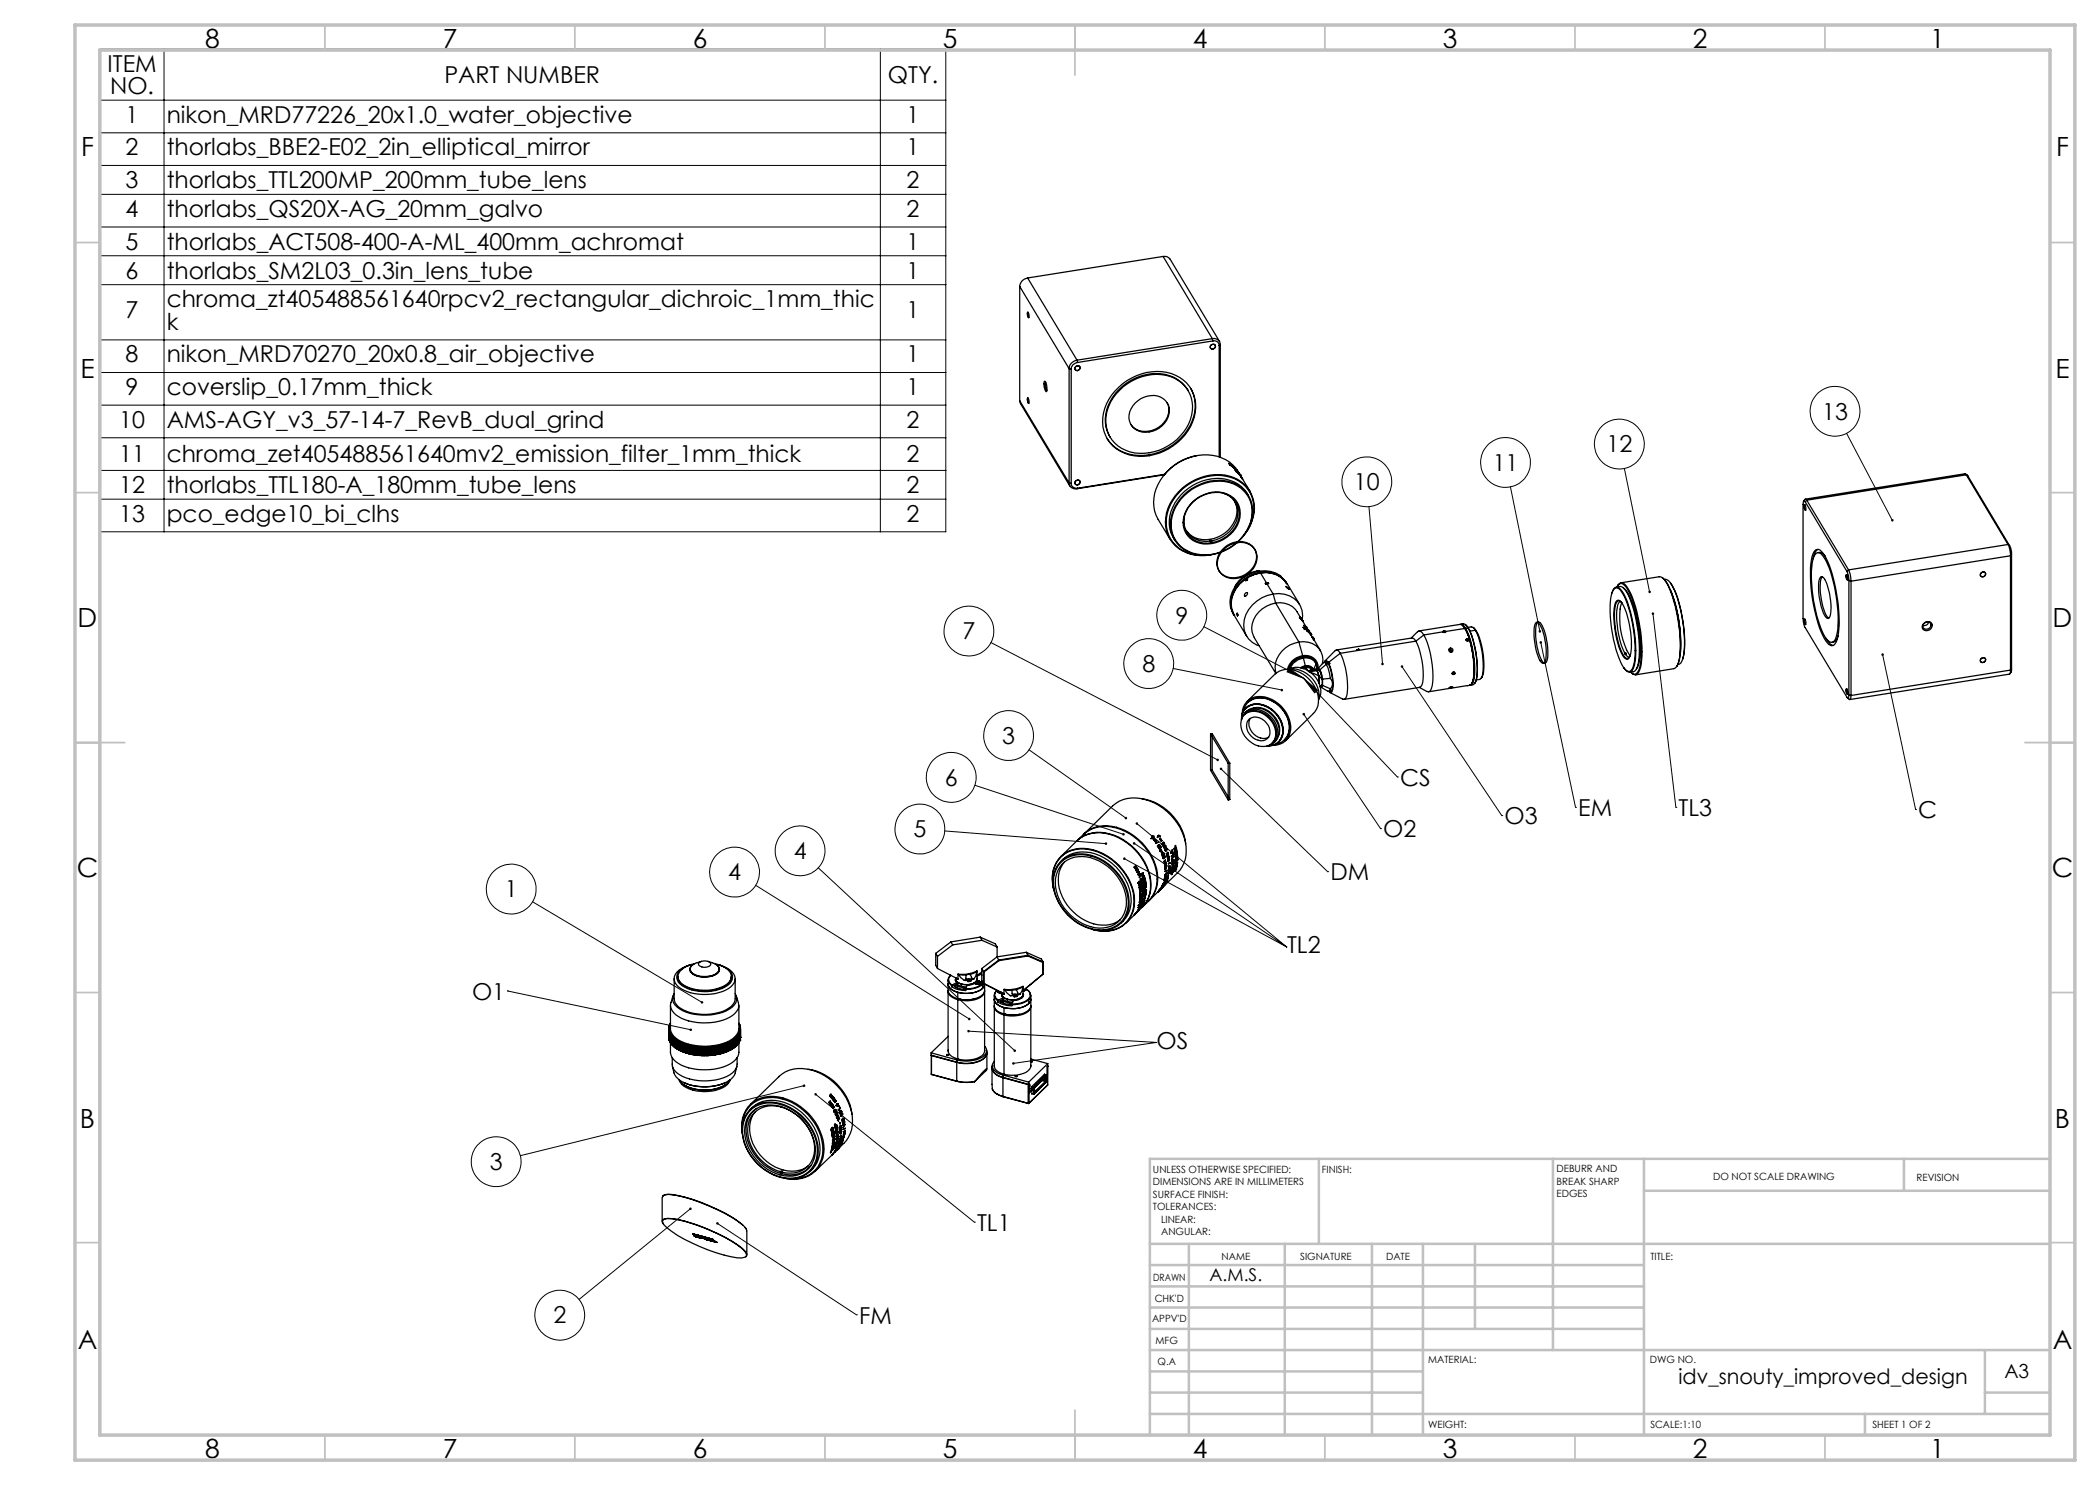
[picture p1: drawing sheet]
<svg xmlns="http://www.w3.org/2000/svg" width="420mm" height="297mm" viewBox="0 0 420 297" stroke-linecap="round" stroke-linejoin="round" font-family="sans-serif">
<defs><g id="words">
<g font-size="5.3">
<text x="41" y="9.5">8</text>
<text x="88.5" y="9.5">7</text>
<text x="138.5" y="9.5">6</text>
<text x="188.5" y="9.5">5</text>
<text x="238.5" y="9.5">4</text>
<text x="288.5" y="9.5">3</text>
<text x="338.5" y="9.5">2</text>
<text x="386" y="9.5">1</text>
<text x="16.2" y="31.2">F</text>
<text x="411.2" y="31.2">F</text>
<text x="16.1" y="75.5">E</text>
<text x="411.1" y="75.5">E</text>
<text x="15.5" y="125.5">D</text>
<text x="410.5" y="125.5">D</text>
<text x="15.4" y="175.5">C</text>
<text x="410.4" y="175.5">C</text>
<text x="16" y="225.5">B</text>
<text x="411" y="225.5">B</text>
<text x="15.5" y="269.7">A</text>
<text x="410.5" y="269.7">A</text>
<text x="41" y="291.5">8</text>
<text x="88.5" y="291.5">7</text>
<text x="138.5" y="291.5">6</text>
<text x="188.5" y="291.5">5</text>
<text x="238.5" y="291.5">4</text>
<text x="288.5" y="291.5">3</text>
<text x="338.5" y="291.5">2</text>
<text x="386" y="291.5">1</text>
</g>
<g font-size="4.7">
<text x="21.5" y="14.4">ITEM</text>
<text x="88.9" y="16.6">PART NUMBER</text>
<text x="177.6" y="16.6">QTY.</text>
<text x="22" y="18.9">NO.</text>
<text x="25.1" y="24.5">1</text>
<text x="33.3" y="24.5">nikon_MRD77226_20x1.0_water_objective</text>
<text x="181.3" y="24.5">1</text>
<text x="25.1" y="31.1">2</text>
<text x="33.3" y="31.1">thorlabs_BBE2-E02_2in_elliptical_mirror</text>
<text x="181.3" y="31.1">1</text>
<text x="25.1" y="37.6">3</text>
<text x="33.3" y="37.6">thorlabs_TTL200MP_200mm_tube_lens</text>
<text x="181.3" y="37.6">2</text>
<text x="25.1" y="43.4">4</text>
<text x="33.3" y="43.4">thorlabs_QS20X-AG_20mm_galvo</text>
<text x="181.3" y="43.4">2</text>
<text x="25.1" y="49.9">5</text>
<text x="33.3" y="49.9">thorlabs_ACT508-400-A-ML_400mm_achromat</text>
<text x="181.3" y="49.9">1</text>
<text x="25.1" y="55.7">6</text>
<text x="33.3" y="55.7">thorlabs_SM2L03_0.3in_lens_tube</text>
<text x="181.3" y="55.7">1</text>
<text x="25.1" y="63.7">7</text>
<text x="33.3" y="61.4">chroma_zt405488561640rpcv2_rectangular_dichroic_1mm_thic</text>
<text x="33.3" y="65.9">k</text>
<text x="181.3" y="63.7">1</text>
<text x="25.1" y="72.5">8</text>
<text x="33.3" y="72.5">nikon_MRD70270_20x0.8_air_objective</text>
<text x="181.3" y="72.5">1</text>
<text x="25.1" y="79">9</text>
<text x="33.3" y="79">coverslip_0.17mm_thick</text>
<text x="181.3" y="79">1</text>
<text x="364.4" y="83.9">13</text>
<text x="23.8" y="85.5">10</text>
<text x="33.3" y="85.5">AMS-AGY_v3_57-14-7_RevB_dual_grind</text>
<text x="181.3" y="85.5">2</text>
<text x="23.8" y="92.5">11</text>
<text x="33.3" y="92.5">chroma_zet405488561640mv2_emission_filter_1mm_thick</text>
<text x="181.3" y="92.5">2</text>
<text x="298.5" y="94.1">11</text>
<text x="321.3" y="90.5">12</text>
<text x="23.8" y="98.6">12</text>
<text x="33.3" y="98.6">thorlabs_TTL180-A_180mm_tube_lens</text>
<text x="181.3" y="98.6">2</text>
<text x="270.8" y="98">10</text>
<text x="23.8" y="104.3">13</text>
<text x="33.3" y="104.3">pco_edge10_bi_clhs</text>
<text x="181.3" y="104.3">2</text>
<text x="235.1" y="124.7">9</text>
<text x="192.5" y="127.9">7</text>
<text x="228.5" y="134.4">8</text>
<text x="200.4" y="148.8">3</text>
<text x="189" y="157.1">6</text>
<text x="280" y="157.1">CS</text>
<text x="182.7" y="167.5">5</text>
<text x="276.6" y="167.5">O2</text>
<text x="300.9" y="164.8">O3</text>
<text x="315.7" y="163.2">EM</text>
<text x="335.7" y="163.2">TL3</text>
<text x="383.6" y="163.6">C</text>
<text x="158.7" y="171.8">4</text>
<text x="101" y="179.5">1</text>
<text x="145.6" y="176.1">4</text>
<text x="266.1" y="176.1">DM</text>
<text x="257.4" y="190.7">TL2</text>
<text x="94.4" y="199.9">O1</text>
<text x="231.3" y="209.7">OS</text>
<text x="98" y="234">3</text>
<text x="195.4" y="246.2">TL1</text>
<text x="110.7" y="264.7">2</text>
<text x="171.8" y="264.7">FM</text>
</g>
<text font-size="4.2" x="335.7" y="276.8">idv_snouty_improved_design</text>
<text font-size="3.9" x="400.9" y="275.5">A3</text>
<text font-size="3.5" x="241.9" y="256.1">A.M.S.</text>
<g font-size="2">
<text x="230.6" y="234.6">UNLESS OTHERWISE SPECIFIED:</text>
<text x="230.6" y="237.1">DIMENSIONS ARE IN MILLIMETERS</text>
<text x="230.6" y="239.6">SURFACE FINISH:</text>
<text x="264.4" y="234.6">FINISH:</text>
<text x="311.3" y="234.5">DEBURR AND</text>
<text x="311.3" y="237">BREAK SHARP</text>
<text x="311.3" y="239.5">EDGES</text>
<text x="342.6" y="236">DO NOT SCALE DRAWING</text>
<text x="383.3" y="236.2">REVISION</text>
<text x="230.6" y="242.1">TOLERANCES:</text>
<text x="232.2" y="244.6">LINEAR:</text>
<text x="232.2" y="247.1">ANGULAR:</text>
<text x="244.3" y="252">NAME</text>
<text x="260" y="251.9">SIGNATURE</text>
<text x="277.2" y="251.9">DATE</text>
<text x="330.1" y="251.9">TITLE:</text>
<text x="230.6" y="256.1">DRAWN</text>
<text x="230.9" y="260.3">CHK'D</text>
<text x="230.4" y="264.4">APPV'D</text>
<text x="231.1" y="268.8">MFG</text>
<text x="231.5" y="273">Q.A</text>
<text x="285.6" y="272.5">MATERIAL:</text>
<text x="330" y="272.5">DWG NO.</text>
<text x="285.6" y="285.5">WEIGHT:</text>
<text x="330.1" y="285.6">SCALE:1:10</text>
<text x="374.5" y="285.6">SHEET 1 OF 2</text>
</g>
</g></defs>
<g fill="none" stroke="#000" stroke-width=".25">
<path d="M203.9 57.3l9.9 16.4M203.9 57.3v22.8M205.5 55.6a1.83 1.83 0 0 0-1.6 1.7M205.5 55.6l9.9 16.4M232.6 51.3l.9 .1 .5 .5 9.9 16.4M232.6 51.3l-27.1 4.3M232.6 51.3l9.9 16.4M205.5 62.7l.1 .6 .2 .2M205.5 79.9l.1 .6 .2 .1M205.5 62.4a.9 .9 0 0 1 .2 1.1l-.2-.4zM205.5 79.6a.9 .9 0 0 1 .2 1.1l-.2-.7zM205.6 62.4l-.1 .3"/>
<path d="M205.6 79.6l-.1 .3M208.8 76.3l.2-.1a2.36 2.36 0 0 1 .3 2.1 2.41 2.41 0 0 1-.5-2zM209.1 76.4v.7l.3 1M213.8 73.7l.4 .1M213.8 73.7v22.9M214.2 73.8v22.9M215.1 73.3a.51 .51 0 0 1 .9 .1 .51 .51 0 0 1-.5 .7 .44 .44 0 0 1-.5-.2 .44 .44 0 0 1 .1-.6zM215.4 72a1.83 1.83 0 0 0-1.6 1.7M215.4 72l.1 .5M215.5 72.5a1.39 1.39 0 0 0-1.3 1.3M223 78.2a10.5 10.5 0 0 1 12.9-2.7 7.2 7.2 0 0 1 2.3 9.7 11.1 11.1 0 0 1-13.2 5.5 7 7 0 0 1-3.7-9.9l1-1.8zM224 78a10 10 0 0 1 10.9-2.3 6.6 6.6 0 0 1 2.8 9.1 10.5 10.5 0 0 1-11.7 5.6 6.6 6.6 0 0 1-3.9-10l1.2-1.7z"/>
<path d="M237.6 78.1a7.4 7.4 0 0 0-8.4-3.2 10.2 10.2 0 0 0-8.1 8.9 6.5 6.5 0 0 0 .9 3.7M238.1 77.7a7.9 7.9 0 0 1-1.2 9.1 10.8 10.8 0 0 1-12.9 3.3 6.7 6.7 0 0 1-2.6-2.4M242.2 69a.53 .53 0 0 1 .7-.1 .53 .53 0 0 1 .2 .7 .53 .53 0 0 1-.7 .2 .44 .44 0 0 1-.4-.3 .44 .44 0 0 1 .2-.5zM242.5 67.7a1.26 1.26 0 0 1 1.6 1.2M242.5 67.7l-27.1 4.3M242.5 67.7l.1 .5M242.6 68.2a.97 .97 0 0 1 1.2 .9M242.6 68.2l-27.1 4.3M243.8 69.1v22.3M244.1 68.9l-.3 .2M244.1 68.9v22.6M203.9 80.1l.2 .6 9.9 16.5"/>
<path d="M203.9 80.1l9.9 16.5M213.8 96.6a1.26 1.26 0 0 0 1.6 1.2M213.8 96.6l.4 .1M214.2 96.7a1.01 1.01 0 0 0 1.3 .9M215.1 96.2a.51 .51 0 0 1 .9 0 .51 .51 0 0 1-.5 .8 .44 .44 0 0 1-.5-.3 .44 .44 0 0 1 .1-.5zM215.5 97.6l-.1 .2M227 80.6a4.3 4.3 0 0 1 6.1-.5 3.7 3.7 0 0 1-1.3 5.6 4.2 4.2 0 0 1-5.4-.5 3.5 3.5 0 0 1 .6-4.6zM232.8 95l-17.4 2.8M232.9 94.9l-17.4 2.7M233.4 80.5a4 4 0 0 1-2.3 5.3 3.8 3.8 0 0 1-4.9-.9M236.7 99a9.1 9.1 0 0 1 11.5-1.5 6.7 6.7 0 0 1 .6 9.5 9.6 9.6 0 0 1-11.3 3.3 6.3 6.3 0 0 1-2.5-9zM236.9 99.1a9.2 9.2 0 0 1 10.5-1.9 6.3 6.3 0 0 1 1.9 9 9.5 9.5 0 0 1-11.7 4 6.1 6.1 0 0 1-2.5-8.8l1.1-1.6z"/>
<path d="M239.3 91.2a10.3 10.3 0 0 0-6.5 3.9M244.7 98.6a4.2 4.2 0 0 1 1.8 7.1 6.7 6.7 0 0 1-4.2 2.5M246.3 93.1l.2 .2-.5-.3-.3-.3 .6 .4M246.4 93.1l.3 .4zM246.7 93.4l.4 .5-.4-.4M246.7 93.5h.1M247 94l.5 .6zM247.3 94l.2 .3zM247.4 94.2l.3 .3zM247.5 94.3l-.2-.4 .3 .5M247.5 94.6v-.2l.2 .4M247.5 94.6l.2 .2"/>
<path d="M247.5 94.3l.1 .1M247.6 94.3v.1M247.6 94.3a8.1 8.1 0 0 0-10-2.7 10.1 10.1 0 0 0-6.9 8.9 6.3 6.3 0 0 0 .9 3.4l2.4 3.9M247.6 94.3l.4 .6M247.7 94.8l-.1-.3 .3 .5M247.7 94.8l.4 .4-.3-.4 .1 .2M247.9 94.7h.1M247.8 94.7l.2 .3M247.9 94.7l.1 .2M247.9 94.8l-.1-.2 .2 .3M247.9 94.8h.1M247.9 94.8l.2 .3"/>
<path d="M248 94.9v.1M248 94.9h.1M248 95l.1 .1M248 95h.1M248.1 95.1h.1M248.1 95.1l1.9 3.1M248.2 95.2v.2zM248.2 95.4l.3 .4M248.2 95.4l.3 .4zM249.7 99.1a7.1 7.1 0 0 0-8.4-3.1 9.6 9.6 0 0 0-7.4 8.1 6.2 6.2 0 0 0 1 3.9M393.1 94.8l.5 .4M393.2 95l-.2-.2-31.9 5"/>
<path d="M393.2 95l-31.8 5M393.2 95l8.4 13.9M393.2 95l.4 .2M393.6 95.2l8.3 13.9M236.9 103.3a4.2 4.2 0 0 0 4.4 5l.7-.1M238.6 100.3a6.2 6.2 0 0 1 8.1-.7 4.9 4.9 0 0 1-.6 7.3 6.3 6.3 0 0 1-8.1 .8 4.7 4.7 0 0 1 0-6.8zM238.7 100.4a6.1 6.1 0 0 1 7.8-.8 4.5 4.5 0 0 1 0 6.5 6.4 6.4 0 0 1-7.8 1.8 4.4 4.4 0 0 1-1.1-6.3zM242 108.2v.2M242.3 108.1h-.3v.1M242.3 108.1v.1M242.3 108.2v.1M243.8 114.1l.1 .2"/>
<path d="M244.3 110.1a4.4 4.4 0 0 1 6-1 3.5 3.5 0 0 1-.7 5.4 4 4 0 0 1-5.8-.4 3.4 3.4 0 0 1 .5-4zM244.9 109.7a4.2 4.2 0 0 1 5.9 0 3.8 3.8 0 0 1-1.7 5.4 3.7 3.7 0 0 1-5.5-1.3 3.9 3.9 0 0 1 1.3-4.1zM246.9 100.3a5.1 5.1 0 0 1-1.9 6.3 5.7 5.7 0 0 1-7.2 .2l-.6-.7M248.8 107a7.6 7.6 0 0 0 .7-9.4 8.2 8.2 0 0 0-9.5-2 10.1 10.1 0 0 0-6.9 8.8 6.7 6.7 0 0 0 6.9 6.7l2.3-.2M248.9 119.2h.1M249.1 118.7l.2-.2a.39 .39 0 0 1 .2 .5 .39 .39 0 0 1-.5 .2l-.1-.2zM249.1 116h.1M249.1 116l.2 .1M249.1 116l.1 .1M249.2 115.9l.2-.1-.1 .3M249.2 115.9l-.1 .1M249.2 115.9l.1 .1"/>
<path d="M249.4 115.8h.1M249.5 106a6.9 6.9 0 0 0-2.5-10.2 10.3 10.3 0 0 0-13.7 7.8 6.8 6.8 0 0 0 7.8 7.5M249.5 115.9a.22 .22 0 0 0-.3 0 .22 .22 0 0 0-.1 .2M250.9 109.8l.1 .2M251.4 114.2a6.2 6.2 0 0 0-4.4 3.1M251.4 114.2l.1 .1M251.8 114.2h-.4M251.9 114.2a6.9 6.9 0 0 0-5.9 6.3l.1 1 .5 1.2M251.9 114.2a5.5 5.5 0 0 1 4.4 1.2M251.9 114.2l.1 .3M252 114.5a6.9 6.9 0 0 0-5.9 6.2l.2 1 .5 1.2-.2-.2M252 114.5a5 5 0 0 1 5.3 2.1l-.1-.3"/>
<path d="M252 114.5l.1 .1M252.1 114.6a6.7 6.7 0 0 0-5.9 6.2l.1 .9 .6 1.3M252.1 114.6a4.8 4.8 0 0 1 5.2 2.2M252.1 114.6a6.8 6.8 0 0 0-5.9 6.2l.1 1 .3 .9 2.7 4.5M252.1 114.6a4.9 4.9 0 0 1 5.3 2.1M252.1 114.6l1.2 1.9M253.1 116.7l.2-.1 .3 .1M253.1 116.7l.3 .1M253.1 116.7h.1M253.3 116.7h.1M253.3 116.5l-.2 .2M253.3 116.5l.3 .1"/>
<path d="M253.4 116.7l.1 .1M253.4 116.7v.1M253.4 116.8l1.2 2M253.6 116.7h.1M253.6 116.6l-.2 .2M253.6 116.6v.1M254.6 118.8a6.8 6.8 0 0 0-5.9 6.2 4.2 4.2 0 0 0 3.1 4.1M254.6 118.8a4.6 4.6 0 0 1 5.8 5.3M254.6 118.8l.5 1.8M257.2 117.3l.6 .6zM257.4 116.7l2.5 4.2M257.8 117.8h-.1"/>
<path d="M322.4 118.6v-.1a1.16 1.16 0 0 1 1.1-1.1 5 5 0 0 1 2.1 3.3 27.5 27.5 0 0 1 1.3 12.4l-.2 .5a.92 .92 0 0 1-1.1 .8l-.8-.8M322.7 117.9a.94 .94 0 0 1 1.6 .5 23.7 23.7 0 0 1 2.7 10.8 7.9 7.9 0 0 1-.8 4.9 .84 .84 0 0 1-1.3-.4 21.3 21.3 0 0 1-2.8-9.6 11.7 11.7 0 0 1 .6-6.2zM323.3 117.4l.7-.1a2.14 2.14 0 0 1 1.6 1.5 27.6 27.6 0 0 1 2.1 13.9l-.2 .5a1.41 1.41 0 0 1-1.5 1.2M323.4 117.4a.82 .82 0 0 1 .6-.7 .82 .82 0 0 1 .8 .3 15 15 0 0 1 2.8 7.3 23.6 23.6 0 0 1 .2 9.5 1.14 1.14 0 0 1-1.1 1l-.6-.4M323.5 117.1l.2-.2a1 1 0 0 1 1.7 .4 24.4 24.4 0 0 1 2.9 11.1 13.3 13.3 0 0 1-.5 5.9 .82 .82 0 0 1-.6 .7 .82 .82 0 0 1-.9-.4M324.2 116.6l7.7-1.2a2.37 2.37 0 0 1 1.7 1.7 29.5 29.5 0 0 1 2.2 15l-.2 .6a1.46 1.46 0 0 1-.8 1l-7.7 1.3M324.7 117.6a8.2 8.2 0 0 1 2.1 4.3 24.6 24.6 0 0 1 .9 11.1l-.4 .8M332.5 115.6a7.3 7.3 0 0 1 2.2 4.1 27.5 27.5 0 0 1 1.1 12.6l-.5 1M332.9 115.9h.1a1.87 1.87 0 0 1 1.6 1.5 27.3 27.3 0 0 1 2.1 13.8l-.2 .6a1.17 1.17 0 0 1-.9 1.1M334.1 118a28.3 28.3 0 0 1 2 12.5M334.1 116.6a19.3 19.3 0 0 1 2.6 8.6 17.2 17.2 0 0 1-.2 6.6M360.9 101a.86 .86 0 0 1 .2 1.1l-.2-.4z"/>
<path d="M361 101a.86 .86 0 0 0 .1 1M361 100.4l-.2-.2-.2 .7v22.8l.2 1.3 8.7 14.6h.2l.1-.6M361 100.4l8.4 13.9M361.4 100l-.3-.2-.4 .5M361.4 100l8.3 14M361.4 100l-.4 .4M362.9 110.2a.84 .84 0 0 1 1.4 .1 16.7 16.7 0 0 1 2.9 7.6 21.8 21.8 0 0 1 .1 10.4 .95 .95 0 0 1-.8 .8 .95 .95 0 0 1-1.1-.6 22.8 22.8 0 0 1-3.1-10 16.4 16.4 0 0 1 .4-8zM363.3 110.7a.96 .96 0 0 1 1.3 .6 24.4 24.4 0 0 1 3 11 11.8 11.8 0 0 1-.6 5.7 .87 .87 0 0 1-.8 .5 .87 .87 0 0 1-.8-.6 23.1 23.1 0 0 1-3-10.7 14.1 14.1 0 0 1 .4-6zM363.5 110.5a1.4 1.4 0 0 1 1.6 .9M363.6 109.9h-.1a2.61 2.61 0 0 0-.9 1.9M364.2 115.4a.68 .68 0 0 1 .7 .5 12.6 12.6 0 0 1 1.1 7.4l-.3 .4a1.93 1.93 0 0 1-1.2-1.7 12.1 12.1 0 0 1-.6-6.2zM364.5 115.4a6.6 6.6 0 0 0-.2 4.5 5.8 5.8 0 0 0 1.5 3.7"/>
<path d="M369.3 114.9a.93 .93 0 0 1 .2 1.1l-.2-.4zM369.3 114.9v.5l.2 .6M369.4 114.3l.3 .8 .1 1M369.7 114l.4 1 .1 1.2M369.7 114l-.3 .3M369.8 116.1l.4 .1M369.8 116.1v22.9M370.2 116.2v22.9M396.2 114.6a.5 .5 0 0 1 .9 0 .5 .5 0 0 1-.5 .8 .43 .43 0 0 1-.5-.3 .43 .43 0 0 1 .1-.5zM401.6 108.9l.4 1.3 .1 1M401.6 108.9l-31.9 5.1M401.6 108.9l.3 .2"/>
<path d="M401.9 109.1l.3 .6 .1 1.2M402.1 111.2l-31.9 5M402.1 111.2v22.8M402.3 110.9l-.2 .3M402.3 110.9v22.9M247.4 122.7h.1v.5zM247.5 122.7v.4M247.5 123.2h.1M247.5 122.8v.2M247.5 122.8h.1M250.8 127.5l4.4 7.2M255.1 120.6a5.4 5.4 0 0 0-4.7 5.9l.5 1"/>
<path d="M255.1 120.6a4.1 4.1 0 0 1 4.3 1.7l.8 1.5M255.1 120.6l4.7 7.8M257.8 133.9a4.3 4.3 0 0 1 5.4 1.6 3.9 3.9 0 0 1 .5 4.4 5.4 5.4 0 0 0-5.9-6zM258.1 133.5l-.3 .3M258.1 133.5l.2 .2M259.8 128.4a5.4 5.4 0 0 0-4.7 5.9l.2 .4M259.8 128.4a3.7 3.7 0 0 1 4.7 4.3M259.8 128.4l.7 2.7M259.9 123.6l.2 .1M260 123.4l.1 .1M260 123.4l.2 .3M260.1 123.7l.5 .6-.1-.2"/>
<path d="M260.1 123.7h.1M260.1 123.5h.1M260.1 123.5l.1 .3M260.2 123.7h.1M260.2 123.8h.1M260.2 123.8l.1 .1M260.3 123.9l.2 .2M260.3 123.9h.1M260.3 123.9l1.3 2.1M260.5 124.1h.1M260.5 131.3a2.23 2.23 0 0 1 2.8 2.5l-.1-1.1M260.5 131.1a2.47 2.47 0 0 1 3.1 2.6l1.2-1.2 .5 .4"/>
<path d="M260.5 131.1a3.6 3.6 0 0 0-3 2.8M260.5 131.3a3.2 3.2 0 0 0-2.8 2.6M260.5 131.3h.1M260.5 131.3a2.27 2.27 0 0 1 2.7 1.3M260.5 131.4l.2 .2M260.7 131.6l-1.1 .4-.9 .6-.6 .9M260.7 131.6a2.48 2.48 0 0 1 2.5 1.1M260.7 131.6l.4 1.5M260.7 125.6h.1M260.7 125.6l.1 .1M260.7 125.6h.2M260.8 125.7l.4 .1"/>
<path d="M260.8 125.7h.1M260.8 125.7l.2 .1M260.9 125.7h.1M260.9 125.6l.2 .2h-.1M260.9 125.6h.1M260.9 125.6l-.3-.2 .4 .5-.1-.2M260.9 125.7v.2M260.9 125.2l.3 .3M260.9 125.2l.1 .1M260.9 125.2h.1M260.9 125.6l.3 .2M261 125.8h.1"/>
<path d="M261 125.4h.1M261 125.3h.1M261 125.4l.2 .1M261 125.4l.2 .2-.4-.5 .4 .3M261.1 133.1l-1 .5M261.1 133.1a1.58 1.58 0 0 1 1.6 .8M261.1 133.3l-.9 .3M261.1 133.3a1.49 1.49 0 0 1 1.6 .6M261.1 133.3l.1 .2M261.2 125.8h.1M261.2 125.4h.1M261.2 125.8v.1"/>
<path d="M261.2 133.5h.6l.6 .3M261.2 133.5l-.6 .2M261.2 133.5l.3 .7M261.2 133.5a1.45 1.45 0 0 1 1.3 .3M261.2 125.6h.1M261.2 125.5v.1M261.3 125.6l.1 .1M261.3 125.9h.1M261.3 125.9l.1 .3M261.3 125.7h.1M261.3 125.7l.5 .6-.1-.1M261.4 125.7v.1"/>
<path d="M261.4 125.7l.3 .4M261.4 125.8l.3 .3M261.4 125.7l.3 .5M261.4 125.7h.1M261.5 126h.1M261.5 126l.4 .6M261.5 126l.2 .5-.2-.4M261.5 126.1h.1M261.5 126.1l.5 .6M261.7 126.1v.1M261.7 126.1h.1M261.7 126.2h.1"/>
<path d="M261.7 126.3l.2 .3M261.7 126.3l.1 .1M261.8 126.3l.8 1.3-.1-.1M261.8 126.4h.1M261.8 126.4l.2 .4M261.8 126.4l.2 .3M261.9 126.6h.1M261.9 126.6l.1 .1M262 126.6h.1M262 126.7h.1M262.1 126.9l.1 .1M262.1 126.9h.1"/>
<path d="M262.1 134.5l1.7 .7M262.4 133.8l-.6 .5M262.4 127.3l.1 .2M262.4 133.8v.3M262.5 127.5h.1M262.5 127.5l-.1-.2 .3 .5M262.5 127.5l.2 .3M262.5 127.5l.1 .2M262.5 133.8v.2M262.5 133.8l.2 .1M262.5 127.6l.2 .3M262.5 127.6h.1"/>
<path d="M262.6 127.7h.1M262.6 127.7l.1 .1M262.7 134l-.9 .3M262.7 133.9h.5l.2 .2M262.7 127.8v.1M262.7 127.8h.1M262.7 127.9l1.4 2.2M262.7 133.9v.1M262.7 127.9h.1M263 132.2l.1 .2M263 133.9l.4 .2M263.1 132.4l.1 .2"/>
<path d="M263.1 133.9l.5-.1 .3 .2M263.2 132.7l-.5 1.2M263.3 133.4v.4M263.4 134.1l.4 1.2 .6 .5M263.4 134.1l.4 1.1M263.4 134.1l-1.5 .3M263.5 133.8l.2-.1 .3 .2M263.7 133.8l.1 .1M263.8 135.2v1.4M263.9 134l.5 1.8M263.9 134l-.5 .1M264 133.9l.5 1.9"/>
<path d="M264 134.1l.3 1M264.2 137.4h-.1M264.2 137.4l1.4 .9 .3-.1 .2-.4M264.4 137.2l-.1 .1M264.4 135.8l.1 .4-.1 .9M264.4 137.1l-.4 .2M264.4 137.1l-.2 .3M264.5 137.1l-.1 .3h-.3M264.5 137.1l1.6 .7M264.5 135.8v1.3M264.8 132.5l.6-.1v.1M264.8 132.5l.2-.3 .3-.1 .3 .4"/>
<path d="M265.3 132.9l.3 .7 .5 2.1M265.3 132.9l-1.3 1M265.3 132.4a7.5 7.5 0 0 1 1 5.7M265.6 132.4l.4 .3M265.6 132.5a8.4 8.4 0 0 1 .7 5.9l-.3 .1-.2-.2M265.7 132.8l-.4 .1M266 138.5l2.6 1.3M266.1 135.7a1.47 1.47 0 0 1 0 2.1M266.1 135.7l-1.6 .1M266.1 138.3h-.4M266.3 138.1l-.1 .1M267.1 130.1l.4-.1 .5 .7"/>
<path d="M267.1 130.1l-2.1 2.1M268 130.7a14.7 14.7 0 0 1 1.3 8.6l-.4 .6-.3-.1M268 130.7l-2.4 1.8M271.4 130h.1M271.7 129.9h.1M271.7 129.8v.1M271.7 129.9l-.3 .1M283.2 128.2a14.8 14.8 0 0 1 1.2 8.7l-.4 .5-15.2 2.5M283.2 128.2l-.3-.4-.5-.2-15.1 2.4M283.2 128.2l-15.2 2.5M284.8 127a19.3 19.3 0 0 1 1.7 10.1l-.4 1-.3 .3-2-.9M284.8 127l-.7-.8h-.4l-1.4 1.4"/>
<path d="M284.8 127l-1.6 1.2M288.6 126.4h.5M288.6 126.4l-3.8 .6M288.7 126.3l-.1 .1M288.7 126.4l.2-.1v.2zM288.8 126.2l.4 .1M288.8 126.2l-.2 .2M288.8 126.2v.1M288.9 126.3l.1 .1v.1M289.1 126.3v.1M289.2 126.3a.34 .34 0 0 1-.6 .1M289.8 137.5l.8-.1-.8 .2z"/>
<path d="M289.9 129.9l.4 .2 .1 .3M289.9 129.9h-.1M290 129.9l.1 .5M290.1 137.4v.2M290.1 129.6a.42 .42 0 0 1 .5 .3 .42 .42 0 0 1-.3 .5M290.1 129.6a.42 .42 0 0 0-.3 .5 .42 .42 0 0 0 .5 .3M290.1 129.6l-.2 .3M290.2 130l.1 .4M290.4 134.7l.2 .1 .3-.1M290.5 134.6l.1 .2M290.7 134.5l.1 .2M290.7 134.8v.1"/>
<path d="M290.8 134.7l-.1-.3-.2 .1 .1 .3M290.8 134.7l-.2 .1M290.9 134.4v.3M290.9 134.7h.1M292 124.9h.5l.6 .8M292.2 124.8h.7l.7 .8M292.5 125v.1M292.5 125.1l.6 .6M293 125.7a18.2 18.2 0 0 1 1.5 10.7 .9 .9 0 0 1-1.1 .7l-7.7 1.3M293 125.7l-.4-.5-.6-.3-8.2 1.3M293 125.7l-3.8 .6M293 125.7h.1"/>
<path d="M293.1 125.7a19.4 19.4 0 0 1 1.6 10l-.3 1M293.1 124.9l.6 .7M293.1 125.7a19.3 19.3 0 0 1 1.7 10.1l-.4 1-.5 .2M293.1 125.7h.1M293.2 128h.1M293.4 127.9h.3l-.1 .2-.3-.1zM293.4 127.8h.1M293.4 128.1h.1M293.5 127.8l-.1 .3M293.6 125.5l.9-.1 .6 .6M293.6 125.6a19.3 19.3 0 0 1 1.7 10.1 1.21 1.21 0 0 1-1.2 1.3M293.6 125.6l-.5 .1"/>
<path d="M293.6 125.6h.1M293.7 125.6a17.9 17.9 0 0 1 1.5 10.6l-.2 .4M293.7 127.9a.23 .23 0 0 1-.2 .3 .23 .23 0 0 1-.2-.2M293.7 127.9a.23 .23 0 0 0-.2-.1 .23 .23 0 0 0-.2 .2M293.7 127.9h.1M293.9 125.9l.1 .3 1.1-.2M294.4 136.7l-.1 .1M294.6 125.5l.3 .2M294.9 125.7l.4 .5M295 136.6v.1M295.1 126a16 16 0 0 1 1.3 9.4l-.5 .5-.7 .1M295.1 126l.2 .2"/>
<path d="M295.3 126.2a14.9 14.9 0 0 1 1.2 8.9l-.1 .3M296.4 135.4l-.2 .2M307.2 124.6l.1-.1a2.1 2.1 0 0 1 1.2 1.6 11.4 11.4 0 0 1 .5 6.4l-.2 .1a1.34 1.34 0 0 1-1.2-1.3 12.3 12.3 0 0 1-.6-6.5zM307.5 124.5l.2-.1a.79 .79 0 0 1 .7 .7 11.5 11.5 0 0 1 .9 7.3l-.4 .2a2.85 2.85 0 0 1-1.2-2 11.5 11.5 0 0 1-.4-5.9zM307.7 124.4l-.3 .1M309 132.6l-.3 .1M323.4 120.2l.2-.2a1.07 1.07 0 0 1 .9 .8 18.9 18.9 0 0 1 1.6 9.9 1.05 1.05 0 0 1-.8 1.1 6.4 6.4 0 0 1-1.9-3.9 16.8 16.8 0 0 1-.4-7.2zM324.1 120.3h-.1a2.83 2.83 0 0 0-.7 2.4 18.3 18.3 0 0 0 1.7 8M324.3 120.5a13.9 13.9 0 0 0 1.7 10.6M324.4 120.6a.63 .63 0 0 0-.9-.3 4.8 4.8 0 0 0-.6 3.5 14.4 14.4 0 0 0 2.2 7.7 .48 .48 0 0 0 .8-.1l.2-.4M325 130.7v.1M325 130.8l.5 .5 .4 .1"/>
<path d="M325 130.8v.1M325.2 130.6l.1 .1-.3 .1M325.2 130.6l-.2 .1M325.2 130.6v.2M335.3 122l.7 4.3M360.9 123.8a.9 .9 0 0 1 .2 1.1l-.2-.6zM361 123.8a.86 .86 0 0 0 .1 1.1M365.1 127.6l.3 .5a1.81 1.81 0 0 0 1.2 1M367.6 127.2a1.31 1.31 0 0 1-1.2 1.3M369.3 137.8a.93 .93 0 0 1 .2 1l-.2-.3zM369.3 137.8v.5l.2 .5M369.8 139l.4 .1"/>
<path d="M370.2 139.1l-.2 .8-.5-.3M384.7 124.8a.91 .91 0 0 1 1.3-.5 .91 .91 0 0 1 .2 1.4 .9 .9 0 0 1-1.3 .4 .9 .9 0 0 1-.2-1.3zM384.8 124.7a.76 .76 0 0 1 1.4 0 .76 .76 0 0 1-.8 1.1 .64 .64 0 0 1-.8-.3 .64 .64 0 0 1 .2-.8zM385.8 124.4a1.03 1.03 0 0 1-1.2 .7M396.2 131.8a.5 .5 0 0 1 .9 0 .5 .5 0 0 1-.5 .7 .43 .43 0 0 1-.5-.2 .43 .43 0 0 1 .1-.5zM402.1 134l-.2 .8-31.9 5.1M402.1 134l-31.9 5.1M402.3 133.8v.5l-.3 .5M402.3 133.8l-.2 .2M228.4 159.7a10.6 10.6 0 0 1 8.7 9.1M242.1 146.8l3.5 5.9M242.1 154.1l3.5 5.9"/>
<path d="M242.1 146.8v7.3M242.4 146.7l3.6 5.9M242.4 154l3.6 5.9M242.4 154l-.3 .1M242.4 146.7v7.3M242.4 146.7l-.3 .1M245.6 152.7v7.3M246 152.6l-.4 .1M246 152.6v7.3M246 159.9l-.4 .1M248.3 143.8a3 3 0 0 1 4.5-2.7 5.4 5.4 0 0 1 3.6 6.1 2.92 2.92 0 0 1-2.8 2M248.4 142.8a3.6 3.6 0 0 1 5.2-3.2 6.7 6.7 0 0 1 4.5 6.4 3.3 3.3 0 0 1-3.5 3.1"/>
<path d="M248.5 142.6a3.6 3.6 0 0 1 4.8-2.9 6.2 6.2 0 0 1 4.4 6.7 3.6 3.6 0 0 1-3 2.6M248.9 142.9a3 3 0 0 1 4.1-.1 4.3 4.3 0 0 1 2.1 4.9l-.7 .9M249 142.9a3.6 3.6 0 0 1 4.9 .9 3.8 3.8 0 0 1 .8 4.5 3.2 3.2 0 0 1-4.8-.1 4 4 0 0 1-1.3-4.9zM249 142.6a3.6 3.6 0 0 1 5.2 .3 4.2 4.2 0 0 1 1.4 4.6l-.8 1M249.1 141.7a4.2 4.2 0 0 1 5.9 .7 4.4 4.4 0 0 1 .9 5.9 3.2 3.2 0 0 1-2.5 .9 2.68 2.68 0 0 0 2-3.8 4.7 4.7 0 0 0-5.6-3.4 2.55 2.55 0 0 0-1.5 2 3.1 3.1 0 0 1 .8-2.3zM249.2 141.7a3.8 3.8 0 0 1 4.9 0 4.9 4.9 0 0 1 2.1 6l-.5 .7M249.4 140.3l5.6-5.5a4.8 4.8 0 0 1 6.2 .5 5.7 5.7 0 0 1 2.1 6.5l-.6 .9-5.6 5.4M249.6 140.5a4 4 0 0 1 5-.2 6.1 6.1 0 0 1 3.2 6.1l-.2 .6-.7 1M249.7 144a2.54 2.54 0 0 1 3.9 1 1.9 1.9 0 0 1 .3 2.1 1.9 1.9 0 0 1-1.7 1.1 3.1 3.1 0 0 1-2.8-3.8zM250 143.7a2.9 2.9 0 0 0 .6 3 2.9 2.9 0 0 0 2.9 .8l.2-.1M250.7 141.6a4.6 4.6 0 0 1 5.1 5.2M210.7 177.7a6.1 6.1 0 0 1 3.5-7.6 9.5 9.5 0 0 1 9.6 3.2 9.6 9.6 0 0 1 2.8 8.9 5.9 5.9 0 0 1-7.5 3.8l-.4-.1"/>
<path d="M210.8 178.1a6.4 6.4 0 0 1 2.7-7.8 8.9 8.9 0 0 1 9.6 2.1 10.3 10.3 0 0 1 3.6 9.5 5.9 5.9 0 0 1-7.1 4.3l-1.3-.4M212 172.4a6.3 6.3 0 0 1 7.1-1.1 10.4 10.4 0 0 1 6.7 9.8 5.5 5.5 0 0 1-7.1 4.8 10.5 10.5 0 0 1-8.1-9.8 5.5 5.5 0 0 1 1.4-3.7zM212.1 172.6a6.5 6.5 0 0 1 7.8-.7 10.1 10.1 0 0 1 5.7 9.2 5.3 5.3 0 0 1-6.1 4.9 10.4 10.4 0 0 1-8.8-9.8 5.9 5.9 0 0 1 1.4-3.6zM212.2 172.3a6.2 6.2 0 0 1 6.8-1.5 10.7 10.7 0 0 1 7.2 9.5 5.7 5.7 0 0 1-2 4.3M212.2 171.3l3.2-3.1a7 7 0 0 1 7.4-1.1 11.3 11.3 0 0 1 7.3 10.9 6 6 0 0 1-1.7 3.5l-3.2 3.1M212.3 173a6.2 6.2 0 0 1 7.6-.8 9.7 9.7 0 0 1 5.3 9 5.1 5.1 0 0 1-6.2 4.4 9.7 9.7 0 0 1-7.9-9.9 5.3 5.3 0 0 1 1.2-2.7zM212.9 172.4a6.8 6.8 0 0 0 0 7.8 9.1 9.1 0 0 0 9.2 4.7l.7-.2 1.3-.8M215.4 168.1a7 7 0 0 1 7.5-1 11.4 11.4 0 0 1 7.3 9.9 6 6 0 0 1-1.8 4.5M215.5 168.1a7.2 7.2 0 0 1 9.5-1.8 11.2 11.2 0 0 1 6.4 10.4 6.9 6.9 0 0 1-2.9 4.7M216.7 166.9a6.7 6.7 0 0 1 7.5-1.1 11.1 11.1 0 0 1 7.3 10.8 6.2 6.2 0 0 1-1.7 3.6M216.8 166.8l5.7-5.6a6.8 6.8 0 0 1 7.4-1 11.4 11.4 0 0 1 7.3 9.9 6.1 6.1 0 0 1-1.7 4.5l-3.3 3.2M227 173.3l.2 .2 .1-.1-.1-.2-.3 .3 .2 .2-.1-.3"/>
<path d="M227.1 174l.4-.4 .1 .3-.1 .3a.23 .23 0 0 1-.3 0 .23 .23 0 0 1 0-.2zM227.1 173.1l.2 .3-.1 .4-.4-.4zM227.4 173.8l.1 .3 .1-.1-.1-.3-.3 .3 .2 .2-.1-.3M227.4 174.4h.5l-.3 .6v-.6zM227.6 176.6l.3-.2-.3 .3zM227.6 174.4h.2l-.1 .3zM227.7 176.7l.1 .4zM227.8 176.3h.1M227.8 176.3v.1M227.8 176.6l.1 .4zM227.8 176.3l.2 .2-.2-.1M227.9 175v.1"/>
<path d="M227.9 177.2l.1 .1-.1 .1zM227.9 174.9l.1 .2M228 177.5l-.1 .1zM228 174.7v.1a.24 .24 0 0 1 .2 .3 .24 .24 0 0 1-.2 .2l-.1 .2v-.3h.2l-.1-.4-.3 .2zM228 179.3l.2-.2v.5l-.2 .3 .2-.3-.2 .1 .2-.4zM228 178.7v.1zM228.1 178.8l.2-.1-.1 .3-.2 .2zM228.1 177.5h.1v.3l-.3 .2v-.2zM228.1 178.9l.2-.1-.3 .3zM228.1 178h.1l.1 .2-.3 .3-.1-.2zM228.1 178.1h.1l-.2 .3zM228.1 175.7l.1-.1a.28 .28 0 0 1 .3 .2 .28 .28 0 0 1-.1 .3v-.2a.19 .19 0 0 0-.3 0 .19 .19 0 0 0 .1 .3h-.1l-.1-.2z"/>
<path d="M228.1 177.2v.1M228.1 177.2h-.3v.4l.1-.1M228.1 177.3l-.1 .2M228.2 174.7l.5-.1-.2 .7-.1-.5zM228.3 176.5l.2-.2a.21 .21 0 0 1 .1 .3 .21 .21 0 0 1-.3 .1zM228.3 177.1l.4-.1-.3 .6 .1-.3zM228.3 176.3h.2l.1 .3-.2 .3-.2-.2zM228.5 179.7l.2 .1-.3 .3zM228.5 178.2l.3-.3zM228.5 174.7h.1l-.1 .2zM228.5 177.1h.2l-.2 .2zM228.5 179.8h.1l-.1 .1z"/>
<path d="M228.6 175.1a.26 .26 0 0 1 .3 .2 .26 .26 0 0 1-.1 .3v-.1a.18 .18 0 0 0 .1-.3 .18 .18 0 0 0-.3 0 .18 .18 0 0 0 0 .3l.1 .2-.2-.3zM228.6 178.8h.2v.2l-.1 .3v-.4l-.1 .1-.1 .5zM228.7 177.4l.1 .4-.1-.1-.2 .2zM228.8 176.4l.1 .2 .2-.1-.2 .2zM228.8 178.1l-.2 .6 .2-.1-.3 .3 .2-.6-.2 .1zM228.8 179.6l.3-.1-.4 .6zM228.9 176.3l.2-.1v.3v-.2l-.1 .1zM229 179.3v.2zM229 176.8l.2-.1v.3l-.2 .2zM229 175.6l.1 .4-.1-.1-.3 .3 .3-.4zM229 179.6h.1l-.2 .2zM229 177.3l.3-.1-.2 .5h-.1z"/>
<path d="M229 178.9l.2-.2v.3l-.3 .2zM229 176.8h.2l-.2 .3zM229 179.3h.1M229.1 177.7v.3zM229.1 177.9l.2 .2-.3 .3 .1-.4M229.1 178l.1 .1-.1 .1zM229.2 178.3l.1 .2-.3 .3zM229.2 178.4v.2l-.2 .1zM229.2 178.8l-.2 .4zM230.7 167.2h-.3l.2 .1-.4 .4 .4-.3 .1 .1M230.7 167.5h.1M230.7 167.2h.1"/>
<path d="M230.7 167.2v.3M230.7 167.8l.1-.1 .1 .3M230.7 167.8h.1M230.7 167.8l.1 .1M230.8 167.9l.1 .1M230.8 167.9h.1M230.9 168l-.2-.1v-.2h.2l.3 .5M230.9 168h.1M230.9 168v.1M230.9 168.1h.1M230.9 168.1l.2 .3 .1-.2M231 168.1h.1"/>
<path d="M231 168.1v.1M231 168.3h.1M231.1 168.1l.1 .1M231.1 168.6l.6-.2zM231.2 168.2h.1M231.2 168.2l-.2 .1M231.5 169.2l.1-.1a.4 .4 0 0 1 .5 0 .4 .4 0 0 1 .1 .4l-.1 .2a.48 .48 0 0 1-.6-.5zM231.6 178.3h.1M231.6 167.1h.2l.2 .1h-.2v.2l-.1-.2-.2 .3zM231.6 178.3v.1M231.7 169.4h.4a.18 .18 0 0 1-.2 .2 .18 .18 0 0 1-.2-.1zM231.7 169.3v.1"/>
<path d="M231.7 178.3h-.1M231.7 169.1l.2-.1 .2 .4-.4-.2zM231.8 167.2h.1M231.9 178l-.2 .3M231.9 178l-.2 .2 .2-.2M231.9 178h-.1M231.9 169.9l.2-.2 .1 .3-.2-.1 .1 .1h-.1v.2zM231.9 178h.1M232 167.7l.2 .5zM232 178l-.3 .3M232 178l-2.2 2.1M232 167.7l.3 .4z"/>
<path d="M232.1 170.3l.2-.2v.2v-.2zM232.1 170.1h.1M232.2 170.2l.1 .2v-.1M232.2 177.8l-.2 .2M232.2 170.2l.1 .1M232.2 177.8l.4-.4-.6 .6M232.2 177.8h.1M232.3 177.7l-.1 .1M232.3 170.8l.4 .1-.1-.4a.25 .25 0 0 1 .2 .4 .25 .25 0 0 1-.4-.1l.1 .5zM232.3 168.7l.5 .1v-.1l-.2-.3a.24 .24 0 0 1 .3 .2 .24 .24 0 0 1-.2 .3l-.3-.1 .2 .4zM232.4 177.6h.1M232.4 177.6l-.2 .2"/>
<path d="M232.4 177.3l-.4 .5zM232.5 177l-.2 .3 .5-.5-.5 .6zM232.6 171.3l.3-.2 .1 .3-.1 .3h-.3zM232.7 177.2l.3-.3-.4 .4zM232.8 177.1l.2-.3-.4 .6zM232.8 172.3l.3-.3v.3zM232.8 176.4l-.3 .5zM232.9 175.8l.4-.4-.2 .5-.3 .3zM232.9 171.2v.3l-.2 .2-.1-.2zM232.9 175.8l.3-.3-.3 .6zM232.9 175.4l.4-.2-.4 .3zM232.9 173.1l.3-.2 .1 .6-.3 .4 .3-.5-.3 .2 .2-.5-.3 .1z"/>
<path d="M233 169.8l.1-.1a.2 .2 0 0 1 .3 0 .2 .2 0 0 1 0 .3l-.3 .2zM233 174.2l.4-.2-.4 .3zM233.1 172.3l.1 .5-.3 .2 .3-.4h-.4zM233.1 176.6l.2-.1-.4 .4zM233.2 176.4l-.4 .5zM233.3 174.9l-.3 .2 .4-.7-.4 .6 .4-.1-.4 .5M233.3 175l-.4 .4M233.3 174.9h.1M233.4 176.2h.1M233.4 176l.1-.1-.4 .6 .3-.3M233.4 176l.1 .1M233.5 176.1l-.1 .1"/>
<path d="M233.5 170.5l.2 .7-.2 .3 .2-.4-.1-.1-.2 .2 .2-.5-.3 .1v-.1zM233.6 175.5l.1 .1-.4 .4zM233.6 175.1v.2zM233.7 172.7l.4-.2-.4 .3zM233.8 174.4l.2-.2-.3 .5zM233.8 171.3l.1 .7-.3 .3 .3-.4-.3 .1 .2-.4h-.3zM233.8 173.2l.3 .1-.4 .4zM233.9 173.2l.1 .1-.1 .2zM233.9 173.7l.2-.1v.3l-.4 .3zM233.9 174.2l.1-.1v.3l-.4 .4zM234 173.7l.1 .1-.3 .3zM234.2 174.7l.4-.4-.3 .6 .1-.3z"/>
<path d="M234.4 173.9l.4-.4-.4 .7 .3-.1-.5 .5 .4-.5-.3 .2 .4-.6zM234.4 171.7l.4-.4-.4 .4v.4zM234.4 174.1v.1M234.5 172.2l.2 .1v-.4h.1l-.1 .5-.2-.1-.1 .4zM234.5 170l.1 .6-.1-.2-.4 .3 .4-.5zM234.6 170.6l.1 .6-.1-.2-.3 .3 .3-.4zM234.6 172.6l.2-.1v.2l-.3 .4zM234.6 173.1l.2-.1v.2l-.4 .5zM234.7 172.6v.3l-.2 .1zM234.7 173.1v.2l-.2 .3v-.2zM235.1 173.8l-.1 .2zM235.1 173.8l-.1 .2"/>
<path d="M235.1 173.8h.1M235.1 173.9h.1M235.1 169.1l.2 .8-.1 .4 .2-.1v.2l-.4 .4 .1-.6-.2 .1v-.2l.3-.3v-.2l-.4 .3v-.2l.3-.3zM235.1 172.8l.1 .2M235.1 173.4v.2l.1-.2M235.1 173.4l.3-.3-.2 .3M235.1 173.4v.1l.1-.1M235.2 172.8v.2M235.2 173l-.3 1.3 .2-.4M235.2 170.7l.2-.2 .1 .5a.28 .28 0 0 1-.1 .3 .28 .28 0 0 1-.3 0zM235.2 173l-.3 1.2 .2-.3M235.2 173.7l-.1 .2z"/>
<path d="M235.2 173.8l-.1 .1M235.2 173.7l-.1 .2M235.2 173.3v.1M235.2 173.7v.1M235.2 170.8h.1a.17 .17 0 0 1 .1 .2 .17 .17 0 0 1-.2 .1zM235.2 173.6l-.1 .2M235.2 172.3v.3l.3-.1v.2M235.2 172.3l.3-.5-.3 .4-.1 .6M235.2 173.6l-.1 .4 .1-.1M235.2 173.2v.2M235.3 172.3l-.1 .2h.3v.2M235.3 172.7h.1l-.2 .2z"/>
<path d="M235.3 173.2l-.1 .2M235.3 172.8v.1zM235.3 173.2v.2M235.3 171.9l-.1 .3 .3-.4v.2l-.2 .3M235.3 171.9h.1M235.3 171.9l.2-.3v-.5l-.4 .4v.2l.2-.1-.2 1.2M235.4 172.7h.1M235.4 171.4v.3zM235.5 172.7l-.3 .4 .3-.2-.2 .9-.2 .3v-.2M235.5 172.7l-.4 .5 .3-.3-.4 1.1M134.6 199.2a3 3 0 0 0-.2 2.9 6.7 6.7 0 0 0 5 2.4 10 10 0 0 0 7.6-1.8 2.06 2.06 0 0 0 .7-2.2l-.5-1.3M134.8 195.8v3.9a3.1 3.1 0 0 0 2.6 2.6 9.8 9.8 0 0 0 8.8-1 2.1 2.1 0 0 0 .8-1.6v-3.9"/>
<path d="M134.8 198.7a2.09 2.09 0 0 0 1.1 3.1 10.5 10.5 0 0 0 10.5-.3 2.02 2.02 0 0 0 .6-2.8M135.6 195.3v.1a2.22 2.22 0 0 0 1.6 2 8.7 8.7 0 0 0 8.3-.5 1.96 1.96 0 0 0 .8-1.6M138 193.8v.1a2.29 2.29 0 0 0 2.7 1.5l1.2-.1a1.79 1.79 0 0 0 1.9-1.5M138.1 193a4.8 4.8 0 0 0-3.2 2.2 2.38 2.38 0 0 0 1.8 2.8 9.9 9.9 0 0 0 9.5-.7 1.95 1.95 0 0 0-.2-3.3l-2.2-1M138.4 192.9a3.8 3.8 0 0 0-3 2.3 2.27 2.27 0 0 0 1.6 2.3 9.1 9.1 0 0 0 8.6-.4 1.83 1.83 0 0 0 0-3.2l-1.1-.7-1-.3M138.6 192.9a1.15 1.15 0 0 0-.6 1.3 1.15 1.15 0 0 0 1 .9 5 5 0 0 0 4.7-.5 1.04 1.04 0 0 0-.4-1.7M139.1 192.7a4.2 4.2 0 0 0-3.5 2.3 2.21 2.21 0 0 0 1.6 2.2 8.7 8.7 0 0 0 8.3-.4 1.78 1.78 0 0 0-.3-3.1l-1.5-.8-.9-.2M139.8 192.5a1.73 1.73 0 0 1 2.3 .2 1.06 1.06 0 0 1-1.4 .8l-.3-.1a.64 .64 0 0 1-.7-.7zM140.3 192.3l-1.1 .3a1.21 1.21 0 0 0-1.1 1.6 4.2 4.2 0 0 0 5.2 .5 1.03 1.03 0 0 0 .5-1.1 1.03 1.03 0 0 0-.8-.8l-1.4-.5M187.1 190.7l.4 .6M187.1 190.7v2.4l.4 .6M187.5 193.7l4.1 2.1"/>
<path d="M187.5 191.3v2.4M189.6 198.1a2.14 2.14 0 0 0 2 1.6M189.6 198.1a1.7 1.7 0 0 0 1.4 1.6l.6 .3M189.6 196v2.1M189.6 198.3v12M190.2 188.4l.3 .6M190.2 188.4l-3.1 2.3M190.3 197.3a5 5 0 0 0 2.8 .8v-.2M190.3 197.1v.2M190.4 197a1.17 1.17 0 0 1-.3-2 1.19 1.19 0 0 0 .2 2.1M190.4 197l-.1 .1M190.5 189l-3 2.3"/>
<path d="M191.1 195.9h.1M191.1 195.9v.2M191.2 196.2v-.6l-.1 .4 .3 .5M191.2 195.8l-.1 .1M191.2 196l-.1 .1M191.2 196.2a3.2 3.2 0 0 0 4 .1l.2-.4a2.21 2.21 0 0 1-2.6 1l-.5-.1M191.2 196.2v-.3a1.03 1.03 0 0 0 1.1 .9M191.2 195.6v.6M191.4 196.8a3.1 3.1 0 0 0 1.9 .6M191.4 196.5v.3M191.4 196.8l-1.1 .5M191.4 196.5l-1 .5"/>
<path d="M191.5 197.2l-.4-.1-.2 .2a2.13 2.13 0 0 0 2.1 .4l-.2-.1M191.5 197.2l1.3 .4M191.5 197.2v.4M191.6 198.5v1.2M191.6 200v11.8M191.6 194.8v1l-.2-.1M191.6 194.8l.1 .1M191.7 199.8l1.3 .2 1.8-.2M191.7 194.9l.5 .6 .7 .6M191.7 194.9l1.6 .1M191.8 199.8h.1M192.3 196.8v.4"/>
<path d="M192.8 197.6v.2M192.9 196.1h.7M193.1 197.8v.1M193.3 195l-.1 .6 .1 .4M193.3 195.9l.5-.1 .5 .1M193.3 196l.3 .1M193.3 196l-.4 .1M194 194.9l-.7 .1M194 194.9l.3 .6M194 196l-.4 .2M194 196a.34 .34 0 0 0-.5 .1M194 196v.1"/>
<path d="M194.2 196v.2l-.4 .1h-.2v-.2M194.3 195.5v.4M194.3 195.9l-.1 .1M194.3 195.5v.3M194.8 195.8l-.6 .2M194.8 195.8l-.5 .1M195.2 196.6l.2 .2 .3-.1M195.2 196.7h-.1M195.2 196.6v.1M195.2 196.7h.1M195.2 196.7l.1 .1M195.2 196.7v.1"/>
<path d="M195.3 196.6h-.1M195.3 196.6h.1M195.3 196.8h.1M195.4 194.3l-.2 .9-.4 .6M195.4 194.3l-1.4 .6M195.4 194.2v.1M195.4 194.2a6.8 6.8 0 0 1-3.8 .6M195.4 196.4h.1M195.4 195.6a1.1 1.1 0 0 1-1.2 1.4l-.8 .1-.3 .7M195.4 194.2v2M195.4 196.6h-.1M195.4 196.6h.1"/>
<path d="M195.4 196.6l-.2 .1M195.4 196.4l.1 .1M195.5 196.6h.1M195.5 196.4v.1M195.6 196.7l-.3 .1M195.6 195.1l-.1 .1M195.6 196.7h.1M195.6 196.6h.1M195.6 196.6v.1M195.7 196.6l.3 .1-.2 .2M195.7 196.6v.1M195.7 196.4v.1"/>
<path d="M195.7 196.2h.1M195.7 196.7h.1M195.7 196.3l-.2 .2M195.7 196.2l-.2 .3M195.7 196.3h.1M195.7 196.7h.2M195.7 196.2v.1M195.8 196.9h.1M195.8 194.9h.1M195.8 196.3l-.2 .1 .2 .1h-.2M195.8 196.3l.4 .2M195.8 196.2h.1"/>
<path d="M195.8 196.2v.1M195.8 196.2l.5 .3M195.9 196.7l-.1 .2M195.9 196.7l.1 .1M196 187.4l-5.8 1M196 187.4l.4 .7M196 187.4l3.1 1.4 .3 .6M196.1 194.8l.3 .2M196.1 194.8l-.7 .4M196.2 196.5h.1M196.3 196.5h.1M196.4 193.7v2.4l.3 .6"/>
<path d="M196.4 193.7l.3 .6M196.4 194.4l-1 .8M196.4 188.1l-5.9 .9M196.4 188.1l3 1.3M196.4 196.8a4.8 4.8 0 0 1-3.3 1M196.4 196.8l.1 .1M196.5 197.7a5.6 5.6 0 0 1-6.5-.1l-.4-.8a2.14 2.14 0 0 0 2 1.7M196.5 196.9a5 5 0 0 1-3.4 1M196.5 196.9v.8M196.6 196.5l-.2 .3M196.7 196.7l-.2 .2M196.7 196.7l4.1 2.1-4-2.1"/>
<path d="M196.7 194.3l.1 .1M196.7 196.7h.1M196.7 194.3v2.4M196.8 194.4v2.3M196.9 196.8a2.11 2.11 0 0 1-2.1 1.7l-1.9 .2-1.3-.2M196.9 198.1a1.78 1.78 0 0 1-1.5 1.5l-1.9 .4-1.9-.3M196.9 198.1a1.81 1.81 0 0 1-1.5 1.7l-1.9 .4-1.9-.2M196.9 196.8l-.4 .9M196.9 196.8v1.3M196.9 198.3v12M198.9 199.1v2.1M199.4 198.1h-.1a1.22 1.22 0 0 0 .3 2.1"/>
<path d="M199.4 198.1l-.4 .4-.1 .5 .2 .6 .5 .5M199.4 191.4l-3 2.3M199.4 191.4l.3 .6M199.4 198.1h.1M199.4 189.4v2M199.5 198.4h.1M199.5 198.4l.5 .3M199.6 198.4h.1M199.6 198.4l.4 .2M199.6 198.4v.1M199.7 192l.1 .1M199.7 192l-3 2.3"/>
<path d="M199.8 192.1l-3 2.3M200 198.7h.1M200.1 198.4h.1M200 198.6v.1M200 198.5h.2M200.1 198.4v.1M200.1 198.5l-.1 .2M200.1 198.5h.1M200.2 198.5l-.2 .1M200.2 198.5l-.1 .2M200.3 199v.2M200.4 198.7v.6l.2 .3"/>
<path d="M200.4 198.9l-.1 .1M200.4 198.6v.7M200.4 199.1h-.1M200.5 199.2a2.94 2.94 0 0 0 4.1-.1v-.2a2.12 2.12 0 0 1-2.6 1.1l-.5-.2M200.5 199.2l-.1-.3a1.14 1.14 0 0 0 1.1 .9M200.5 198.6v.6M200.6 199.9a2.78 2.78 0 0 0 1.9 .5M200.6 199.6v.3M200.6 199.9l-1 .5M200.6 199.6l-1 .5M200.8 197.9h.1M200.8 197.9v1l-.2-.2"/>
<path d="M200.9 197.9l.5 .7 .7 .5M200.9 197.9l1.6 .1M201.5 199.8v.5M202.1 199.1h.7M202.5 198l-.1 .3 .2 .8M202.5 198.9l.5-.1 .5 .2M202.6 199.1h.2M202.6 199.1h-.5M203.2 197.9l-.7 .1M203.2 197.9l.3 .6M203.2 199l-.2-.1-.3 .2M203.2 199v.2h-.4"/>
<path d="M203.2 199v.1M203.4 199v.3l-.2 .1h-.4v-.3M203.5 198.5l.1 .4M203.5 198.5v.3M203.6 198.9l-.2 .1M204 198.8l-.6 .2M204 198.8l-.4 .1M204.6 197.4l-.2 .9-.4 .5M204.6 197.3v.1M204.6 198.2v.1M204.6 197.4l-1.4 .5M204.6 197.3a7.2 7.2 0 0 1-3.8 .6"/>
<path d="M204.6 198.7a.84 .84 0 0 1-.7 1.1l-1.3 .3-.2 .7M204.6 197.3v2M204.7 198.1l.1 .1M204.8 198.2h.1M204.9 197.9l.3 .1M205.2 190.5l-5.8 .9M205.2 190.5l3.1 1.3 .3 .6M205.2 190.5l.4 .6M205.4 197.9a1.23 1.23 0 0 1 .3 2M205.4 197.9a1.16 1.16 0 0 1 .3 1.9 4.9 4.9 0 0 1-3.3 1M205.4 197.9l-.8 .4M205.6 191.2l-5.8 .9"/>
<path d="M205.6 191.2l3 1.3M205.6 191.1l-5.9 .9M205.6 191.1v.1M205.6 191.1l3 1.3M205.7 199.9a4.8 4.8 0 0 1-3.3 1M205.7 199.9v.8M206.2 199.1v2.1M208.6 192.5v2.3M208.6 194.8l-4 3.3M208.6 192.4v.1M208.6 194.8h.1M208.6 194.8l-4 3.4"/>
<path d="M208.6 192.4v2.4M227 182.8l-.1 .1M227.1 182.8h.1M227.1 182.8l-.1 .1M227.1 182.7l-.1 .2M227.2 182.7h-.1M227.2 182.6l-.1 .1M227.2 182.6v.1M227.3 182.5l-.1 .2M227.4 182.5l-.6 .6 .2-.2M227.4 182.5h-.1M227.4 182.4l-.2 .2"/>
<path d="M227.4 182.3l-.1 .1M227.5 182.3h.1M227.5 182.3l-.1 .1M227.5 182.3l-.2 .2M227.5 182.2v.1M227.6 182.2h.1M227.6 182.1l-.4 .5M227.6 181.1h.1M227.6 181.5v.1M227.6 181.6h.1M227.6 182l.2-.1-.3 .3zM227.7 181.4l-.1 .1"/>
<path d="M227.7 181.5h.1M227.7 181.5v.1M227.7 181.4h.1M227.8 181.3l-.1 .2M227.8 181.3h.1M227.8 181.4h.1M227.8 181.4l-.1 .1M227.8 181.4h-.1M227.8 181.9l-.3 .3 .1-.1M227.8 181.9l-.2 .2M227.8 181.2h.1M227.8 181.2v.1"/>
<path d="M227.8 181.1l-.1 .3M227.8 181.1l.1 .1M227.8 181.1v.1M227.9 181.2l-.1 .1M227.9 181.2h.1M227.9 181.6l.2-.2-.4 .5zM227.9 180l.3-.2-.1 .5-.2 .2 .2-.2v-.1l-.2 .1 .2-.4zM227.9 181.6l.1-.1-.2 .3zM228 180.7h.1M228 180.7l-.4 .4M228.2 180.9l-.1 .2zM228.3 181l-.4 .4z"/>
<path d="M228.4 180.5l.1-.1-.4 .5zM228.4 180.2l.2-.2-.3 .5zM228.4 181l-.2 .3zM228.4 180.5l-.2 .3zM228.5 180.2l.1-.1-.3 .3zM228.6 180.1h.1M228.6 180.4l.4-.3-.4 .5 .2-.1v.1l-.4 .3 .5-.7zM228.7 180.7l-.3 .3zM228.8 180.1l-.1 .1zM133.8 205.6v.5M133.8 205.5v.1M133.8 205.5h.1h-.1"/>
<path d="M133.8 207.6v.1M133.8 207.5h.1M133.8 207.4v.1M133.8 205.5h.1M133.8 205.6v2.1M133.8 207.7h.1M133.8 206.1v.2M133.8 205.3v.2M133.8 205.2v.1M133.8 207.8v.1M133.8 206.1v1.8M133.8 207.9h.1"/>
<path d="M133.8 206.3l.1 .1M133.8 206.3l.1 1.8M133.9 206.4v.2M133.9 205.1l-.1 .1M133.9 206.4v1.9M133.9 205.1h.1M133.9 208.1h.1M133.9 206.6l.1 .1M133.9 204.9v.2M133.9 204.9v.1M133.9 206.6v1.7M133.9 208.3h.1"/>
<path d="M134 206.7l.1 .1M134 206.7l.1 1.8M134.1 206.8v.1M134.1 204.7h.1M134.1 204.7v.1M134.1 206.8v1.7M134.1 208.5h.1M134.1 201.1v4.6a3.5 3.5 0 0 0 2.9 2.9 11.6 11.6 0 0 0 9.5-.8 2.89 2.89 0 0 0 1.3-2.1v-4.6M134.1 206.9l.1 .1M134.1 204.7l-.2 .2M134.1 204.6v.1M134.1 206.9v3.6a3.6 3.6 0 0 0 2.9 2.8 11.4 11.4 0 0 0 9.5-.8 2.91 2.91 0 0 0 1.3-2v-1.9"/>
<path d="M134.1 208.6l.1 .1M134.2 207h.1M134.2 208.7h.1M134.2 207v1.7M134.2 207l.1 .1M134.2 207l.1 1.9M134.3 207.1l.1 .1M134.3 208.9h.1M134.3 207.1v1.8M134.4 207.2l.1 .1M134.4 207.2l.1 1.9M134.4 211.5a3.1 3.1 0 0 0 2.1 3.8 10.8 10.8 0 0 0 10-.7 2.99 2.99 0 0 0 .9-3.1"/>
<path d="M134.5 207.3v.1M134.5 213.3a4.1 4.1 0 0 0 3.5 3.7 10.1 10.1 0 0 0 8.3-1.2 3.5 3.5 0 0 0 1.1-2.5M134.5 209.1h.1M134.5 207.3v1.8M134.5 207.4l.1 .1M134.5 207.4l.1 1.8M134.6 207.5l.1 .1M134.6 209.2h.1M134.6 207.5v1.7M134.7 207.6l.1 .1M134.7 207.6v1.7l.1 .1M134.8 207.7h.1"/>
<path d="M134.8 209.4h.1M134.8 207.7v1.7M134.9 207.7l.1 .1M134.9 207.7l.1 1.8M135 207.8l.1 .1M135 209.5h.1M135 207.8v1.7M135.1 207.9l.2 .1M135.1 207.9v1.7l.2 .1M135.3 208h.1M135.3 209.7h.1M135.3 208v1.7"/>
<path d="M135.4 208l.1 .1M135.4 208v1.8h.1M135.5 208.1l.1 .1M135.5 209.8h.1M135.5 208.1v1.7M135.6 208.2l.1 .1M135.6 208.2v1.7l.1 .1M135.7 208.3h.2M135.7 210h.2M135.7 208.3v1.7M135.8 215.9l.1 .2a4.7 4.7 0 0 0 4.1 2.2 6.8 6.8 0 0 0 5.7-1.7l.3-.7M135.9 208.3l.1 .1"/>
<path d="M135.9 208.3v1.8h.1M135.9 216a6.1 6.1 0 0 0 5.7 2 5.2 5.2 0 0 0 4.4-2M136 208.4l.1 .1M136 210.1h.1M136 208.4v1.7M136.1 208.5h.2M136.1 208.5v1.7l.2 .1M136.3 208.5l.1 .1M136.3 210.3h.1M136.3 208.5v1.8M136.4 208.6l.2 .1M136.4 208.6v1.7l.2 .1"/>
<path d="M136.6 208.7h.1M136.6 210.4h.1M136.6 208.7v1.7M136.7 208.7l.2 .1M136.7 208.7v1.7l.2 .1M136.7 216.5a10.3 10.3 0 0 0 8.4 0M136.8 216.9a8.2 8.2 0 0 0 8.3 0M136.9 208.8h.1M136.9 210.5h.1M136.9 208.8v1.7M137 208.8l.2 .1M137 208.8v1.7l.2 .1"/>
<path d="M137.2 208.9h.1M137.2 210.6h.1M137.2 208.9v1.7M137.3 208.9l.2 .1M137.3 208.9v1.7l.2 .1M137.5 209h.2M137.5 210.7h.2M137.5 209v1.7M137.7 209l.1 .1M137.7 209v1.7l.1 .1M137.8 209.1h.2M137.8 210.8h.2"/>
<path d="M137.8 209.1v1.7M138 209.1l.2 .1M138 210.8l.2 .1M138 209.1v1.7M138.2 209.2h.2M138.2 210.9h.2M138.2 209.2v1.7M138.4 209.2h.1M138.4 209.2v1.7h.1M138.5 209.2h.2M138.5 210.9h.2M138.5 209.2v1.7"/>
<path d="M138.7 209.2l.2 .1M138.7 209.2v1.8h.2M138.9 209.3h.2M138.9 211h.2M138.9 209.3v1.7M139.1 209.3h.1M139.1 211h.1M139.1 209.3v1.7M139.2 209.3h.2M139.2 211h.2M139.2 209.3v1.7M139.4 209.3l.2 .1"/>
<path d="M139.4 211.1h.2M139.4 209.3v1.8M139.6 209.4h.2M139.6 211.1h.2M139.6 209.4v1.7M139.8 209.4h.2M139.8 209.4v1.7h.2M140 209.4h.2M140 211.1h.2M140 209.4v1.7M140.2 209.4h.2M140.2 211.1h.2"/>
<path d="M140.2 209.4v1.7M140.4 209.4h.1M140.4 211.1h.1M140.4 209.4v1.7M140.5 209.4h.3M140.5 211.1h.3M140.5 209.4v1.7M140.8 209.4h.1M140.8 211.1h.1M140.8 209.4v1.7M140.9 211.1h.2M140.9 209.4v1.7"/>
<path d="M141.1 209.4h.2M141.1 209.4h-.2M141.1 211.1h.2M141.1 209.4v1.7M141.3 209.4h.2M141.3 211.1h.2M141.3 209.4v1.7M141.5 209.4h.2M141.5 211.1h.2M141.5 209.4v1.7M141.7 209.4h.2M141.7 209.4v1.7"/>
<path d="M141.9 211.1h-.2M141.9 211.1h.1M141.9 209.4v1.7M142 209.4h.2M142 209.4h-.1M142 209.4v1.7M142.2 211.1h-.2M142.2 211.1h.2M142.2 209.4v1.7M142.4 209.3h.2M142.4 209.3l-.2 .1M142.4 209.3v1.8"/>
<path d="M142.6 211l-.2 .1M142.6 211h.2M142.6 209.3v1.7M142.8 209.3h-.2M142.8 209.3v1.7M143 209.3h-.2M143 209.3v1.7h-.2M143 211h.1M143.1 209.2l-.1 .1M143.1 209.2v1.8M143.3 209.2h.2M143.3 209.2h-.2"/>
<path d="M143.3 210.9l-.2 .1M143.3 210.9h.2M143.3 209.2v1.7M143.5 209.2v1.7M143.7 209.2h-.2M143.7 209.2v1.7h-.2M143.7 210.8h.1M143.8 209.1l-.1 .1M143.8 209.1v1.7M144 209.1h-.2M144 209.1v1.7h-.2M144 210.7h.2"/>
<path d="M144.2 209l-.2 .1M144.2 209v1.7M144.4 209h-.2M144.4 209v1.7h-.2M144.4 210.6h.1M144.5 208.9l-.1 .1M144.5 208.9v1.7M144.7 208.9h-.2M144.7 208.9v1.7h-.2M144.7 210.5h.1M144.8 208.8l-.1 .1M144.8 208.8v1.7"/>
<path d="M145 208.8h-.2M145 208.8v1.7h-.2M145 210.4h.1M145.1 208.7l-.1 .1M145.1 208.7v1.7M145.3 208.7h-.2M145.3 208.7v1.7h-.2M145.3 210.3h.1M145.4 208.6l-.1 .1M145.4 208.6v1.7M145.6 208.5l-.2 .1M145.6 208.5v1.8h-.2"/>
<path d="M145.6 210.2h.1M145.7 208.5h-.1M145.7 208.5v1.7M145.9 208.4l-.2 .1M145.9 210.1l-.2 .1M145.9 210.1h.1M145.9 208.4v1.7M146 208.3l-.1 .1M146 208.3v1.8M146.1 208.3h-.1M146.1 210l-.1 .1M146.1 209.9h.1"/>
<path d="M146.1 208.3v1.7M146.2 208.2l-.1 .1M146.2 208.2v1.7M146.4 208.1l-.2 .1M146.4 208.1v1.8h-.2M146.4 209.8h.1M146.5 208.1h-.1M146.5 208.1v1.7M146.6 208l-.1 .1M146.6 208v1.7l-.1 .1M146.6 209.6h.1M146.7 207.9l-.1 .1"/>
<path d="M146.7 207.9v1.7M146.8 207.8l-.1 .1M146.8 207.8v1.7l-.1 .1M146.8 209.5h.1M146.9 207.7l-.1 .1M146.9 207.7v1.8M147 207.7h-.1M147 207.7l-.1 1.8M147 209.3h.1M147.1 207.6l-.1 .1M147.1 207.6v1.7M147.2 207.5l-.1 .1"/>
<path d="M147.2 207.5l-.1 1.8M147.2 209.1h.1M147.3 207.4l-.1 .1M147.3 207.4v1.7M147.4 207.3l-.1 .1M147.4 207.3l-.1 1.8M147.4 208.9h.1M147.5 207.3h-.1M147.5 207.3v1.6M147.6 207.1l-.1 .2M147.6 207.1l-.1 1.8M147.6 208.8h.1"/>
<path d="M147.6 207.1h.1M147.6 207.1v1.7M147.7 207l-.1 .1M147.7 207l-.1 1.8M147.7 208.6h.1M147.7 206.9v.1M147.7 206.9v1.7M147.8 204.7h.1M147.8 204.7v.1M147.8 206.8l-.1 .1M147.8 206.8l-.1 1.8M147.8 208.4h.1"/>
<path d="M147.8 204.8l.2 .2M147.8 206.7v.1M147.8 204.8v.1M147.8 206.7v1.7M147.9 208.2h.1M147.9 206.5l-.1 .2M147.9 206.5l-.1 1.9M148 205v.2M148 205v.1M148 206.3l-.1 .2M148 206.3l-.1 1.9M148 208h.1"/>
<path d="M148 205.2h.1M148 205.2l.1 .1M148 207.9h.1M148.1 205.3v.2M148.1 205.5v.1M148.1 206l-.1 .3M148.1 206l-.1 2M148.1 207.7v.2M148.1 207.6h.1M148.1 205.6h-.1h.1M148.1 205.6v.1M148.1 205.7v.3"/>
<path d="M148.1 207.5v.1M148.1 207.5h.1M148.1 205.6h.1M148.1 205.7v1.9M161.6 213.9a10.6 10.6 0 0 1 8.8 8.9M166.2 218.8l-.1 .4 .4-.1-.2 .4 .4-.1-.3 .3-.5-.5zM166.8 219.6l-.1 .4 .3-.2-.1 .5 .4-.1-.3 .3-.2-.4-.3-.2zM186.2 210.6l.1 4.2M186.2 210.6l5.2 1.4M186.3 214.8v.1M186.3 211.1v-.1l5.1 1.4M186.3 214.9h.1"/>
<path d="M186.3 211.1l5 1.4M186.3 214.9l5 1.3M186.3 211.1v3.8M186.3 214.9l5.1 1.4M189.3 211l.3-.1 .1 .1-.2 .1zM189.3 210.9v.1M189.6 210a1.64 1.64 0 0 0 1.4 1.6l.6 .2M189.6 207.3l-3.4 3.3M191.3 216.2a7.9 7.9 0 0 0 3.7 .1M191.3 216.2l.1 .1M191.3 212.5v3.7M191.4 216.3h.1"/>
<path d="M191.4 212v.4M191.4 216.3a8.1 8.1 0 0 0 3.5 0M195 216.3l1.2-1.5a2.12 2.12 0 0 1 1.2-1l-.1 .2-2.4 2.3M195 216.3h-.1M196.9 210a1.71 1.71 0 0 1-1.5 1.7l-1.9 .3-1.9-.2M196.9 209.2a1.3 1.3 0 0 1-.4 2.2 7.2 7.2 0 0 1-5.1 .6M197.3 210.1a2.06 2.06 0 0 1-1.9 2.2l-2 .4-2-.3M197.3 210.3a1.76 1.76 0 0 1-1.3 1.9l-1.9 .5h-1.4l-1.4-.2M197.4 210.6v3.2M198.4 213.7l.1 4.1M198.4 213.2a2.2 2.2 0 0 0 2.2 2.3M198.4 213.4a1.92 1.92 0 0 0 1.6 1.9l.6 .2"/>
<path d="M198.5 217.8a2.97 2.97 0 0 0 2.1 1.5M198.5 217.8a2.86 2.86 0 0 0 2.1 1.5M198.5 217.8h.1M198.9 201.2a2.14 2.14 0 0 0 1.9 1.6M198.9 201.2a1.7 1.7 0 0 0 1.3 1.6l.6 .2M198.9 213a1.59 1.59 0 0 0 1.3 1.7l.6 .1M198.9 212.3a1.23 1.23 0 0 0 .2 2l.4 .3 1.1 .4M198.9 201.3v12M199.6 200.4a5.4 5.4 0 0 0 2.8 .8v-.3M199.6 200.2v.2M199.6 200.1v.1M200.2 200.3a2.37 2.37 0 0 0 2.1 .5l-.3-.2"/>
<path d="M200.2 200.3v.1M200.6 219.3l5.1 1.4M200.6 215.5v3.8M200.6 215.5l5 1.4M200.6 219.3l5 1.4M200.6 215l5.1 1.4M200.6 215.5l5.1 1.4M200.6 215v.5M200.7 200.2l1.3 .4M200.7 200.2l-.5 .1M200.7 200.2v.4M200.8 201.5v1.3"/>
<path d="M200.8 203v11.8M200.9 202.8l1.3 .2 1.8-.2M201 202.8h.1M202 200.6v.3M202.4 200.8v.1M203.1 215.2h.2l.1 .1h-.3zM203.1 215.2v.1M205.6 216.9v3.8M205.7 200.7a5.7 5.7 0 0 1-6.5 0l-.3-.9a2.22 2.22 0 0 0 1.9 1.7M205.7 200.7l.5-.9a1.85 1.85 0 0 1-1.6 1.6l-1.9 .4-1.9-.3M205.7 216.9l.1-.1v1.8l.6-.6M205.7 216.4v.5"/>
<path d="M205.8 216.9h-.2M205.8 216.8v.1M205.8 216.9v3.7M205.8 217.8h.1M205.8 217.2h.1M205.8 217h.1M205.8 217.4h.1M205.8 217.7h.1M206.2 201.2a1.88 1.88 0 0 1-1.6 1.5l-1.9 .3-1.9-.2M206.2 201.2a1.81 1.81 0 0 1-1.6 1.6l-1.9 .4-1.9-.2M206.2 212.2l.2 .1-.2 .1M206.2 213a1.81 1.81 0 0 1-1.6 1.7l-1.9 .3-1.9-.2"/>
<path d="M206.2 201.3v12M206.2 211.8l3.3 .9M206.4 218h.1M206.4 217.3v1.4M206.4 217.3l.4 .1M206.4 217.6l.4 .1M206.4 217.9l.4 .1-.4-.1M206.4 218.7l.4 .1M206.8 217.4v1.4M206.8 218.3l.1 .1M206.9 217.4l-.1 .6M206.9 218.4l-.1 .1"/>
<path d="M206.9 217.4h.1M206.9 217.4v.1M207 217.3v.1M207.1 217.1v.3M207.1 217.2l-.2 .2M207.1 217.1l-.3 .3M207.1 217.4h-.1M207.2 218.4h.1M207.2 218.4l-.4 .4M207.3 218.4h-.1M207.3 218.3v.1M207.4 218.2h.1"/>
<path d="M207.4 218.2l-.1 .1M207.6 218h.1M207.6 218l-.2 .2M207.7 217.9h.1M207.9 217.7h-.1M208.1 217.5h.1M208.1 217.5l-.5 .5M208.2 217.4h.1M208.3 217.3h.1M208.4 217.3l-.3 .2M208.4 216.1l.7 .2M208.5 217.1h.1"/>
<path d="M208.5 216l.4 .1M208.6 217v.1M208.6 215.9l.4 .1M208.7 215.8h.4M208.8 216.8h.1M208.8 216.8l-.4 .5M208.8 215.3v.1M208.8 215.3h.2M208.8 215.3l-1.9 1.8h.2M208.8 215.4l-1.8 1.7M208.8 215.4l.2 .1M208.9 214.9l.4 .1"/>
<path d="M208.9 216.1l.2 .1M208.9 214.8v.1M208.9 214.8l-2.5 2.5M209 215.5l-1.9 1.8M209 215.3v.2M209 216l.2 .1M209 216l-.1 .1M209 216.6h.1M209.1 216.6l-.3 .2M209.1 215.3v.5M209.1 216.2v.1M209.1 216.3l-2.2 2.1"/>
<path d="M209.1 216.3l.1 .1M209.1 216.2h.1M209.2 216.4l-2.3 2.1v-.1M209.2 216.1v-.9l-.2 .3-1.9 1.9M209.2 216.2v.2M209.2 216.1v.1M209.2 215.7l-.1 .1M209.3 215v1.4l-.2 .2M209.3 215l-.3 .3M209.4 215h.1M209.5 213.3h.1M209.5 217.1l-3.7 3.6"/>
<path d="M209.5 215l-.2 .2M209.5 217v.1M209.5 213.3v3.7M209.5 217l-3.7 3.6M209.5 212.7l-3.8 3.7M209.5 212.7v.6M132.4 239.5v4.8M132.5 239.5a1.03 1.03 0 0 1 1.4-.6 33.4 33.4 0 0 1 14.8 6.2l.6 .9 .1 5M132.6 239.1a3.6 3.6 0 0 1 3 0 33.5 33.5 0 0 1 13 6M132.7 239.1h-.1M148.4 225.9a5.8 5.8 0 0 1 7.2-6.3 11.1 11.1 0 0 1 9 10.4 5.7 5.7 0 0 1-6.6 5.8M148.4 226.7a5.9 5.9 0 0 1 7.2-7.3 11.3 11.3 0 0 1 9.2 10.4 5.9 5.9 0 0 1-7.6 5.9"/>
<path d="M149.8 222.1a6.7 6.7 0 0 1 8-.7 10.3 10.3 0 0 1 5.8 9.4 5.5 5.5 0 0 1-7.1 4.8 10.5 10.5 0 0 1-8.1-9.8 6 6 0 0 1 1.4-3.7zM149.9 222.2a6.1 6.1 0 0 1 7-1 10.5 10.5 0 0 1 6.6 8.7 5.4 5.4 0 0 1-7.1 5.6 10.3 10.3 0 0 1-7.9-9.6 5.5 5.5 0 0 1 1.4-3.7zM150 221.9a6.1 6.1 0 0 1 6.8-1.4 10.3 10.3 0 0 1 7.1 10.4 5.7 5.7 0 0 1-1.8 3.3M150.1 220.9l5.7-5.6a6.7 6.7 0 0 1 7.4-1 11.3 11.3 0 0 1 7.3 9.9 6.1 6.1 0 0 1-1.7 4.5l-2.3 2.2M150.2 222.6a6.1 6.1 0 0 1 7.5-.7 9.4 9.4 0 0 1 5.3 9 5 5 0 0 1-6.2 4.3 9.8 9.8 0 0 1-7.9-9 5.4 5.4 0 0 1 1.3-3.6zM151.1 222.3a6.2 6.2 0 0 0-.1 7.1 8.5 8.5 0 0 0 8.8 4.7l.7-.2 1.2-.8M151.3 221.7a5.8 5.8 0 0 0-1.4 7.4 10.1 10.1 0 0 0 6.2 5.6M156.1 221.4a4.9 4.9 0 0 0-5.1 1 4.9 4.9 0 0 0-1.4 4.9 9.4 9.4 0 0 0 6.5 7M156.1 221.3v.1M156.1 234.3v.4M156.2 221.3l-.1 .1M156.2 234.2l.3 .1-.2 .1"/>
<path d="M156.2 234.2l-.1 .1M156.2 234.2v.4M156.3 221.4a9.5 9.5 0 0 1 6.6 8.7 4.8 4.8 0 0 1-5.7 4.5l-.9-.2M156.3 234.7l.1 .1M156.3 234.4v.3M162.3 232.9a5.4 5.4 0 0 1-6 1.8M165.8 220.4l.3-.2-.2 .3v.2l.4-.2-.2 .3 .1 .1 .3-.1-.3 .3-.4-.5zM166.3 226.1l.1 .9 .4-.4-.3 .6v.2l.3-.1v.3l-.3 .3M166.3 231.1l-3.2 3.1M166.4 221.2l.2-.2-.1 .4 .1 .1 .2-.2 .1 .1-.3 .3zM166.4 225.8h.1M166.4 225.8l-.1-.2v.5"/>
<path d="M166.4 229.4l.4-.3-.3 .6 .2-.2v.1l-.4 .5 .3-.3-.1 .2-.4 .6 .4-.9v-.2l-.2 .2zM166.4 225.9l-.1 .1M166.4 225.9l-.1-.2v.4M166.4 225.9v.1M166.4 225.9h.1M166.4 231l-.1 .1M166.5 226.3h.1M166.5 230.9l.1-.1-.3 .3M166.5 230.9l-.1 .1M166.5 227.9v.2l.4-.4-.2 .3M166.5 226l-.1 .3-.1-.2M166.5 226v-.3l.1 .4"/>
<path d="M166.5 225.7v.3zM166.5 226v.3M166.5 226.5v.2v-.1M166.5 226.5v.1M166.6 226.1l-.2 .3v.6M166.6 227.2h.1M166.6 226.4v.2l.1-.1M166.6 226.1l.2 .2M166.6 228.2v.3zM166.6 226.4l.1 .1M166.6 228.8l.2-.1-.3 .4zM166.7 225.7l.1 .5"/>
<path d="M166.7 225.7l-.2-.2-.1 .3M166.7 225.7l-.1 .4M166.7 225.7l-.3-.2-.1 .5M166.7 226.8l-.3 .4 .1 .2h.3v.2l-.3 .3M166.7 228.6h.2l-.1 .3-.3 .4v-.5zM166.7 226.3v.2M166.7 226.3l-.1 .1M166.7 226.4h-.1M166.7 226.4v.1M166.7 227v.2M166.7 227.2v-.2l-.1 .2M166.7 228v.1"/>
<path d="M166.7 227.2h-.1M166.8 226.2l.1 .6M166.8 226.3v.5M166.8 230.5l.4-.4-.6 .6zM166.8 226.9v.2M166.8 227.1l.1 .8-.1 .4 .1-.1v.1l-.4 .5v-.7h.2M166.8 222.2l.3-.2 .1 .2-.2 .2zM166.9 230.5h.1M166.9 227.1v.6l-.4 .4v-.2M166.9 226.8l-.1 .1 .1 .2M167 224.8h.1l.1 .3h.2l-.4 .4zM167 224.9l.1 .2-.1 .3z"/>
<path d="M167 229.2l.1-.5v.1l.4-.3-.4 .5-.3 .7 .5-.6-.3 .3v-.2M167 225.6l.4-.3-.3 .4 .4-.1-.3 .6 .3-.3v.1l-.4 .4 .3-.7-.3 .1zM167.1 230.1l.2-.2-.3 .4zM167.2 221.1l.4-.4-.1 .2 .2 .3zM167.2 222.6l.2-.1 .1 .2-.4 .3zM167.4 230h.1M167.3 229.8l-.4 .5zM167.3 221.1l.2-.2 .1 .3zM167.3 229.7l.3-.3-.3 .4zM167.4 226.3l.1-.1 .1 .2-.3 .5-.1-.3zM167.4 226.4l.1-.1v.2l-.2 .3zM167.5 229.9l-.3 .2 .3-.2"/>
<path d="M167.5 226.8a.31 .31 0 0 1 .1 .4 .31 .31 0 0 1-.4 .2zM167.5 220.8h-.1M167.5 229.9l-.1 .1M167.5 229.8h.1M167.5 229.8v.1M167.5 229.9h.1M167.5 229.4l.1-.1-.4 .6zM167.5 224l.4-.4-.3 .4 .1 .2zM167.5 223l.2 .1v.3l-.1-.3-.1 .3h-.1l.1 .3-.2-.4h.2zM167.5 226.9l.1 .1-.3 .3zM167.6 227.7l-.1 .5-.4 .4 .4-.5zM167.6 227.3v.4a.18 .18 0 0 0-.3 0 .18 .18 0 0 0 0 .3h-.1v-.3l.2-.2 .1 .1z"/>
<path d="M167.6 222l.5-.4-.3 .4 .1 .1zM167.6 229.7v.1M167.6 229.7h.1M167.7 229.6l-.2 .2M167.7 229.6l-.2 .2 .1-.1M167.9 221.2v.2zM167.9 229.4h.1M167.9 229.4l-.2 .2M167.9 224.5l.1 .3zM167.9 227.3l.4-.2zM168 225.9l.2-.2a.37 .37 0 0 1-.3 .5zM168 228.6l-.4 .6 .2-.7 .3-.2-.3 .4"/>
<path d="M168 227.7l.2-.2-.3 .8 .2-.2-.3 .4zM168 229.2l-.1 .1M168 229.2h.1M168 225.2l.1-.1a.28 .28 0 0 1 .1 .4 .28 .28 0 0 1-.3 .1zM168 229.2l-.1 .2M168 225.3l.2-.1v.2l-.3 .2zM168 226.6l.2-.1v.2zM168.1 228.9l-.1 .1zM168.1 229.1l-.1 .1M168.1 229.1h.1M168.1 222.1l.2 .1 .1 .3-.1-.3h-.2l.1 .5-.2 .1-.1-.4 .1 .3 .1-.1zM168.1 229.1l-.2 .2"/>
<path d="M168.1 225.8h.2l-.3 .4zM168.1 223.1l.5-.3-.4 .3 .1 .2zM168.2 226.3h.1l-.1 .5-.3-.1zM168.3 228.8l-.1-.1-.1 .2M168.3 228.6l-.3 .3M168.3 228.7l.2-.4-.2 .4M168.3 228.7v.1M168.3 228.6v.1M168.5 228h.2l-.5 .5zM168.5 224.5l.4-.2-.3 .7 .4-.2v.1l-.4 .6 .3-.6-.3 .2 .3-.6-.4 .1zM168.6 223.7l.2-.1 .1 .5-.4 .4-.1-.7zM168.6 223.8l.1-.1 .1 .3-.3 .3z"/>
<path d="M168.6 228l-.3 .5zM168.6 225.8l.5-.2zM168.7 226.5v.5l.2-.3M168.7 227l.2-.1-.2 .3v.1l.2-.1-.3 .4 .2-.2-.3 .4zM168.8 226.5l.2-.2-.3 .4 .1 .1M168.8 226.3l.2-.2-.3 .4zM205.6 220.7h.1M205.7 220.7h.1M205.8 220.6l-.2 .1M205.8 220.6v.1M132.5 244.1a3.2 3.2 0 0 1 3.1-.2 35.1 35.1 0 0 1 12.7 5.8l.7 .6 .3 .5v.4a3.2 3.2 0 0 1-3.1 .2 34.4 34.4 0 0 1-12.7-5.8l-.7-.6-.3-.5zM132.6 244.8l-.1-.4v-.4l.3-.2a14 14 0 0 1 6.5 1.2 32.4 32.4 0 0 1 9.1 4.7l.7 .7a.67 .67 0 0 1 .1 .9"/>
<path d="M138.6 246.8h.1M138.6 246.8l.4 .1M138.6 246.8l.3 .1M138.8 246.9l.2 .1M138.8 246.9h.1M138.8 247.2h.2M138.8 247.2l.5 .1h-.1M138.8 247.2h.1M138.9 247.2h.1zM138.9 247.2h.1M138.9 246.9h-.1M138.9 246.9l.2 .1"/>
<path d="M138.9 247.3l.3 .1zM138.9 246.9h.1M139 247.2l.2 .1M139 247.2h.1M139 246.9h-.1M139 246.9h.1M139 247.2l.4 .2M139 247h.1M139.1 247h.1h-.2M139.1 247h.1M139.1 246.9l.1 .1M139.2 247h.1l.3 .2h-.1"/>
<path d="M139.2 247l.3 .2M139.2 247h.1M139.2 247.3h.1M139.2 247.4h.2M139.2 247.4h.1M139.3 247l.2 .1M139.3 247h.1M139.3 247l.2 .2M139.3 247.3h.1M139.4 247.3l.1 .1M139.4 247.3l.4 .1 .2 .2-.2-.1M139.4 247.3h.1"/>
<path d="M139.5 247.4h.1M139.5 247.4l.3 .1M139.5 247.2h.1M139.5 247.1v.1M139.5 247.1h.1M139.5 247.3h.1M139.5 247.3l.3 .2M139.6 247h.1M139.6 247.4h.1M139.6 247.3h.1M139.6 247l.3 .2M139.6 247l.6 .4-.4-.2"/>
<path d="M139.6 247.3l.1 .1M139.6 247.4l.1 .1M139.7 247.4h.1M139.7 247.2h.1M139.7 247.2h.3M139.7 247.2l.3 .1M139.7 247.2l.4 .1M139.7 247.5h.2M139.8 247.2h.1M139.8 247.4h.1M139.8 247.5h.1M139.9 247.5h.1"/>
<path d="M139.9 247.2h.1M140 247.2h.1M140 247.3h.1M140.1 247.3h.1M140.1 247.5h.1M140.1 247.5l.2 .1M140.2 247.3h.1M140.2 247.3h.2zM140.2 247.6h.1M140.3 247.6h.1M140.4 247.3h.1M140.4 247.5v.2l-.6-.3 .5 .2"/>
<path d="M140.4 247.5v.1M140.4 247.3l.5 .1M140.4 247.5l.5 .3M140.4 247.3l.3 .1M140.4 247.5l-.1 .1M140.4 247.6h.1M140.4 247.6h.3M140.5 247.4l.3 .1M140.5 247.4h.1M140.7 247.4h-.2M140.7 247.4l.1 .1M140.7 247.4h.1"/>
<path d="M140.7 247.6h.1M140.7 247.6l.2 .2M140.8 247.5l.5 .1M140.8 247.5h.1M140.8 247.5h.2M140.8 247.4l.5 .1 .2 .2-.4-.1M140.9 247.4h.1M140.9 247.4l.3 .1M140.9 247.8h.1M141 247.5h.1M141 247.5l.3 .1M141 247.8l-.1-.1 .4 .2"/>
<path d="M141 247.8h.1M141.1 247.8h.1M141.1 247.8l.3 .1M141.1 247.6h.1M141.1 247.6l.3 .1M141.1 247.9h.2M141.2 247.8h.1M141.2 247.5h.1M141.2 247.5l.2 .2M141.3 247.9h.1M141.3 247.9h-.2l.4 .1M141.3 247.6h.1"/>
<path d="M141.4 247.9h.1M141.4 247.7h.1M141.4 247.9l-.1-.1 .3 .2-.2-.1M141.4 247.9l.1 .1M141.5 247.6l.1 .1M141.5 247.6l.6 .3-.2-.1M141.5 247.6h.1M141.5 248h.1M141.5 247.6l.2 .1M141.6 247.7h.1M141.6 247.7l.3 .1M141.6 247.6h.1"/>
<path d="M141.6 247.9h.1M141.6 247.9l.4 .2M141.6 247.9h.2M141.7 247.7h.1M141.6 247.6l.2 .1M141.6 247.6l.3 .2M141.7 247.9h.1M141.7 247.7l.2 .1M141.7 248l.3 .1M141.8 247.9l.4 .2M141.8 247.7h.1M141.8 247.7l.2 .1"/>
<path d="M141.8 247.9l.3 .2M141.8 247.9h.1M141.8 247.9l-.1 .1M141.9 247.8h.1M142 247.8h.1M142 248.1h.2M142 248.1h.1M142 247.8h.2M142.1 248.1h.1M142.1 248.1h-.1M142.1 247.8h.1M142.1 247.9l.3 .1"/>
<path d="M142.1 247.8l.2 .1M142.1 247.9h.1M142.1 247.8v.1M142.2 247.8l-.1 .1M142.2 247.8h.1M142.2 248l.3 .2zM142.2 247.8l.4 .2h-.2M142.2 247.9h.1M142.2 247.9h.2M142.3 247.9h.2M142.3 247.9h.1M142.3 247.8h.1"/>
<path d="M142.3 247.8l.2 .2M142.4 248h.1M142.4 248.1l.3 .1M142.4 248.2h.3M142.4 247.9l.1 .1M142.4 247.9h.1M142.4 248.2h.1M142.5 247.9h.1M142.5 248h.1M142.7 248.2h.1M142.7 248.2l-.1-.1 .3 .3-.1-.1M142.7 248.2l.1 .1"/>
<path d="M142.8 248.3h.1M142.9 248.4h.1M142.9 248.4h.2M142.9 248.4l.5 .1-.5-.3 .2 .2M143.1 248.4h.1M149 245.5l.2 .2M149.2 245.7h.1M149.2 251.3v.1"/>
<circle cx="249.3" cy="115.9" r=".22"/>
<circle cx="290.7" cy="134.6" r=".27"/>
<circle cx="293.5" cy="128" r=".23"/>
<circle cx="228" cy="177.8" r=".16"/>
<circle cx="229" cy="177.4" r=".1"/>
<circle cx="229.2" cy="177.3" r=".07"/>
<circle cx="232.9" cy="169.4" r=".2"/>
<circle cx="233" cy="169.3" r=".29"/>
<circle cx="233.2" cy="169.9" r=".19"/>
<circle cx="167" cy="222.2" r=".3"/>
<circle cx="167.2" cy="222.8" r=".29"/>
</g>
<g fill="none" stroke="#000" stroke-width=".2">
<path d="M20 9.8h169.2v96.6h-169.2zM32.8 9.8v96.6M176.1 9.8v96.6M20 20h169.2M20 26.6h169.2M20 33.1h169.2M20 38.9h169.2M20 45.4h169.2M20 51.1h169.2M20 56.9h169.2M20 68h169.2M20 74.5h169.2"/>
<path d="M20 81h169.2M20 87.6h169.2M20 94.1h169.2M20 99.8h169.2M302.1 97.4l5.9 28.9M324.9 93.7l5 24.7M369.3 86.7l9.2 17.4M273.8 101.3l2.7 31.5M198.2 128.5l45.3 23.5M234.6 133.7l21.8 4.3M240.8 125.3l20 10.4M257.8 133.7l3 2-3.4-1.3z"/>
<path d="M260.8 135.7l2.7 2.3-.6 .6zM260.8 135.7l18.7 19.7M280.4 133.3l20 29.8M308.2 128.5l6.9 33M330.6 122.7l4.6 38.8M376.5 130.9l6.6 31M195 157.1l29.7 9.8M205.8 150l19.4 13.6M244.2 153.8l21.3 20.5M260.7 142.8l15.4 22.9M279.5 155.4h.1M151.1 177.1l42.8 26.7"/>
<path d="M163.7 173.6l39.3 36.5M188.9 166.2l32.3 2.5M224.9 171.7l32.5 17.7M226.8 168.7l30.6 20.7M227.4 164.7l30 24.7M265.5 174.3h.1M276.1 165.7h.1M300.4 163.1h.1M315.1 161.5h.1M335.2 161.5h.1M383.1 161.9h.1M101.5 198.2h.1"/>
<path d="M101.5 198.2l36.6 7.7M106.5 180.4l33.9 20.1M160.8 217.1l-56.7 14M163.1 218.9l31.8 25.5M193.7 206.2l37.6 2.3-28.6 4.2M138.1 241.8l-22.3 18.1M143.5 244.7l27.8 18.3M194.9 244.4h.1M171.3 263h.1"/>
<circle cx="273.4" cy="96.4" r="5"/>
<circle cx="301.1" cy="92.5" r="5"/>
<circle cx="323.9" cy="88.8" r="5"/>
<circle cx="367" cy="82.3" r="5"/>
<circle cx="193.8" cy="126.2" r="5"/>
<circle cx="229.7" cy="132.7" r="5"/>
<circle cx="236.4" cy="123.1" r="5"/>
<circle cx="190.3" cy="155.5" r="5"/>
<circle cx="201.7" cy="147.1" r="5"/>
<circle cx="102.2" cy="177.8" r="5"/>
<circle cx="146.9" cy="174.4" r="5"/>
<circle cx="160" cy="170.2" r="5"/>
<circle cx="184" cy="165.8" r="5"/>
<circle cx="99.2" cy="232.3" r="5"/>
<circle cx="112" cy="263" r="5"/>
</g>
<g fill="none" stroke="#c0c0c0" stroke-width=".35">
<path d="M65 5v5M115 5v5M165 5v5M215 5v10M265 5v5M315 5v5M365 5v5M15 48.5h5M410 48.5h5M15 98.5h5M410 98.5h5M15 148.5h10"/>
<path d="M405 148.5h10M15 198.5h5M410 198.5h5M15 248.5h5M410 248.5h5M65 287v5M115 287v5M165 287v5M215 282v10M265 287v5M315 287v5M365 287v5"/>
</g>
<g fill="none" stroke="#c0c0c0" stroke-width=".5">
<path d="M263.8 231.8v17M310.6 231.8v38.2M328.8 231.8v55.2M328.8 238.2h81.2M380.8 231.8v6.4M410 231.8h-180v55.2M230 248.8h180M230 257.3h98.8M230 253h98.8M237.8 248.8v38.2M257 248.8v38.2M274.4 248.8v38.2"/>
<path d="M284.6 248.8v38.2M295 248.8v17M230 265.8h98.8M230 261.5h98.8M230 278.5h54.6M230 274.3h54.6M230 270h180M397 278.5h13M397 270v12.8M230 282.8h180M373 282.8v4.2"/>
</g>
<path d="M15 5h400v287h-400zM20 10h390v277h-390z" fill="none" stroke="#c0c0c0" stroke-width=".7"/>
<path d="M138 205.8a.25 .25 0 0 0 0 .4 .25 .25 0 0 0 .4-.2l-.3-.1 .3 .1a.25 .25 0 0 0-.1-.3 .25 .25 0 0 0-.3 .1zM143.3 244.5a.25 .25 0 0 0 .1 .4 .25 .25 0 0 0 .3-.3 .25 .25 0 0 0-.4-.1l.2 .2zM162.9 218.8a.27 .27 0 0 0 .1 .4 .27 .27 0 0 0 .4-.3 .27 .27 0 0 0-.5-.2l.2 .2zM244 153.6a.25 .25 0 0 0 0 .4 .25 .25 0 0 0 .4-.2 .25 .25 0 0 0-.3-.2l.1 .2zM260.6 142.7a.26 .26 0 0 0 .1 .4 .26 .26 0 0 0 .3-.3 .26 .26 0 0 0-.4-.2l.1 .2zM280.2 133.1a.26 .26 0 0 0 .2 .4 .26 .26 0 0 0 .3-.3 .26 .26 0 0 0-.5-.1l.2 .2zM308 128.3a.25 .25 0 0 0 .1 .4 .25 .25 0 0 0 .3-.2 .25 .25 0 0 0-.3-.3l.1 .3-.1-.3zM330.4 122.6a.26 .26 0 0 0 .1 .4 .26 .26 0 0 0 .3-.2 .26 .26 0 0 0-.2-.3v.2v-.2zM376.3 130.7a.27 .27 0 0 0 .1 .5 .27 .27 0 0 0 .4-.2 .27 .27 0 0 0-.3-.3v.2v-.2zM257.8 133.7l3 2-3.4-1.3zM260.8 135.7l2.7 2.3-.6 .6zM140.2 200.3a.25 .25 0 0 0 .1 .4 .25 .25 0 0 0 .3-.1l-.2-.1 .2 .1 .1-.1a.24 .24 0 0 0-.2-.3 .24 .24 0 0 0-.3 .1zM137.9 241.6a.26 .26 0 0 0 0 .3 .26 .26 0 0 0 .4 0 .26 .26 0 0 0 0-.3l-.2 .2 .2-.2zM160.6 217a.25 .25 0 0 0 .1 .4 .25 .25 0 0 0 .3-.3h-.2h.2a.23 .23 0 0 0-.1-.2 .23 .23 0 0 0-.3 .1zM193.7 203.6l-.1 .2a.24 .24 0 0 0 .2 .3 .24 .24 0 0 0 .3-.2l-.2-.1 .2 .1a.25 .25 0 0 0-.1-.3 .25 .25 0 0 0-.3 0zM202.8 210a.25 .25 0 0 0 0 .3 .25 .25 0 0 0 .3 0l-.1-.2 .1 .2a.25 .25 0 0 0 0-.3 .25 .25 0 0 0-.3 0zM225 163.4v.1a.26 .26 0 0 0 0 .3 .26 .26 0 0 0 .4 0l-.2-.2 .2 .1a.26 .26 0 0 0-.1-.3 .26 .26 0 0 0-.3 0zM243.3 151.8v.3a.25 .25 0 0 0 .2 .2 .25 .25 0 0 0 .3-.2l-.3-.1h.3a.25 .25 0 0 0-.1-.2 .25 .25 0 0 0-.4 0zM221 168.6l-.1 .2a.25 .25 0 0 0 .3 .2 .25 .25 0 0 0 .2-.3h-.2h.2a.25 .25 0 0 0-.1-.2 .25 .25 0 0 0-.3 .1zM224.5 166.7a.26 .26 0 0 0 .1 .4 .26 .26 0 0 0 .3-.2h-.2h.3l-.2-.3zM256.2 137.8v.3a.23 .23 0 0 0 .2 .2 .23 .23 0 0 0 .2-.2l-.2-.1 .2 .1-.1-.3zM276.3 132.6a.26 .26 0 0 0 0 .3 .26 .26 0 0 0 .2 .2v-.3l.1 .2a.25 .25 0 0 0 .1-.3 .25 .25 0 0 0-.4-.1zM307.8 126v.1a.27 .27 0 0 0-.1 .3 .27 .27 0 0 0 .3 .1v-.2v.2a.27 .27 0 0 0 .2-.3 .27 .27 0 0 0-.4-.2zM329.7 118.2l.1 .4h.2l-.1-.2 .2 .2a.25 .25 0 0 0 0-.4 .25 .25 0 0 0-.4 0zM378.2 103.9a.25 .25 0 0 0 .1 .3 .25 .25 0 0 0 .3 .1l-.1-.2 .1 .1a.25 .25 0 0 0 0-.3 .25 .25 0 0 0-.4 0zM202.5 212.5l-.1 .2h.3h-.3a.26 .26 0 0 0 .4 .2 .26 .26 0 0 0 .1-.3 .26 .26 0 0 0-.4-.1zM193.5 206v.2h.2h-.2a.26 .26 0 0 0 .3 .2 .26 .26 0 0 0 .1-.3 .26 .26 0 0 0-.4-.1zM227.2 164.5l.2 .2-.2-.1a.25 .25 0 0 0 .2 .3 .25 .25 0 0 0 .3-.3 .25 .25 0 0 0-.4-.1zM226.6 168.5a.25 .25 0 0 0 .2 .4 .25 .25 0 0 0 .3-.3 .25 .25 0 0 0-.4-.1l.1 .2zM224.7 171.6l.2 .1-.3-.1a.25 .25 0 0 0 .3 .4 .25 .25 0 0 0 .2-.4 .25 .25 0 0 0-.4 0z" fill="#000"/>
<use href="#words"/>
</svg>
